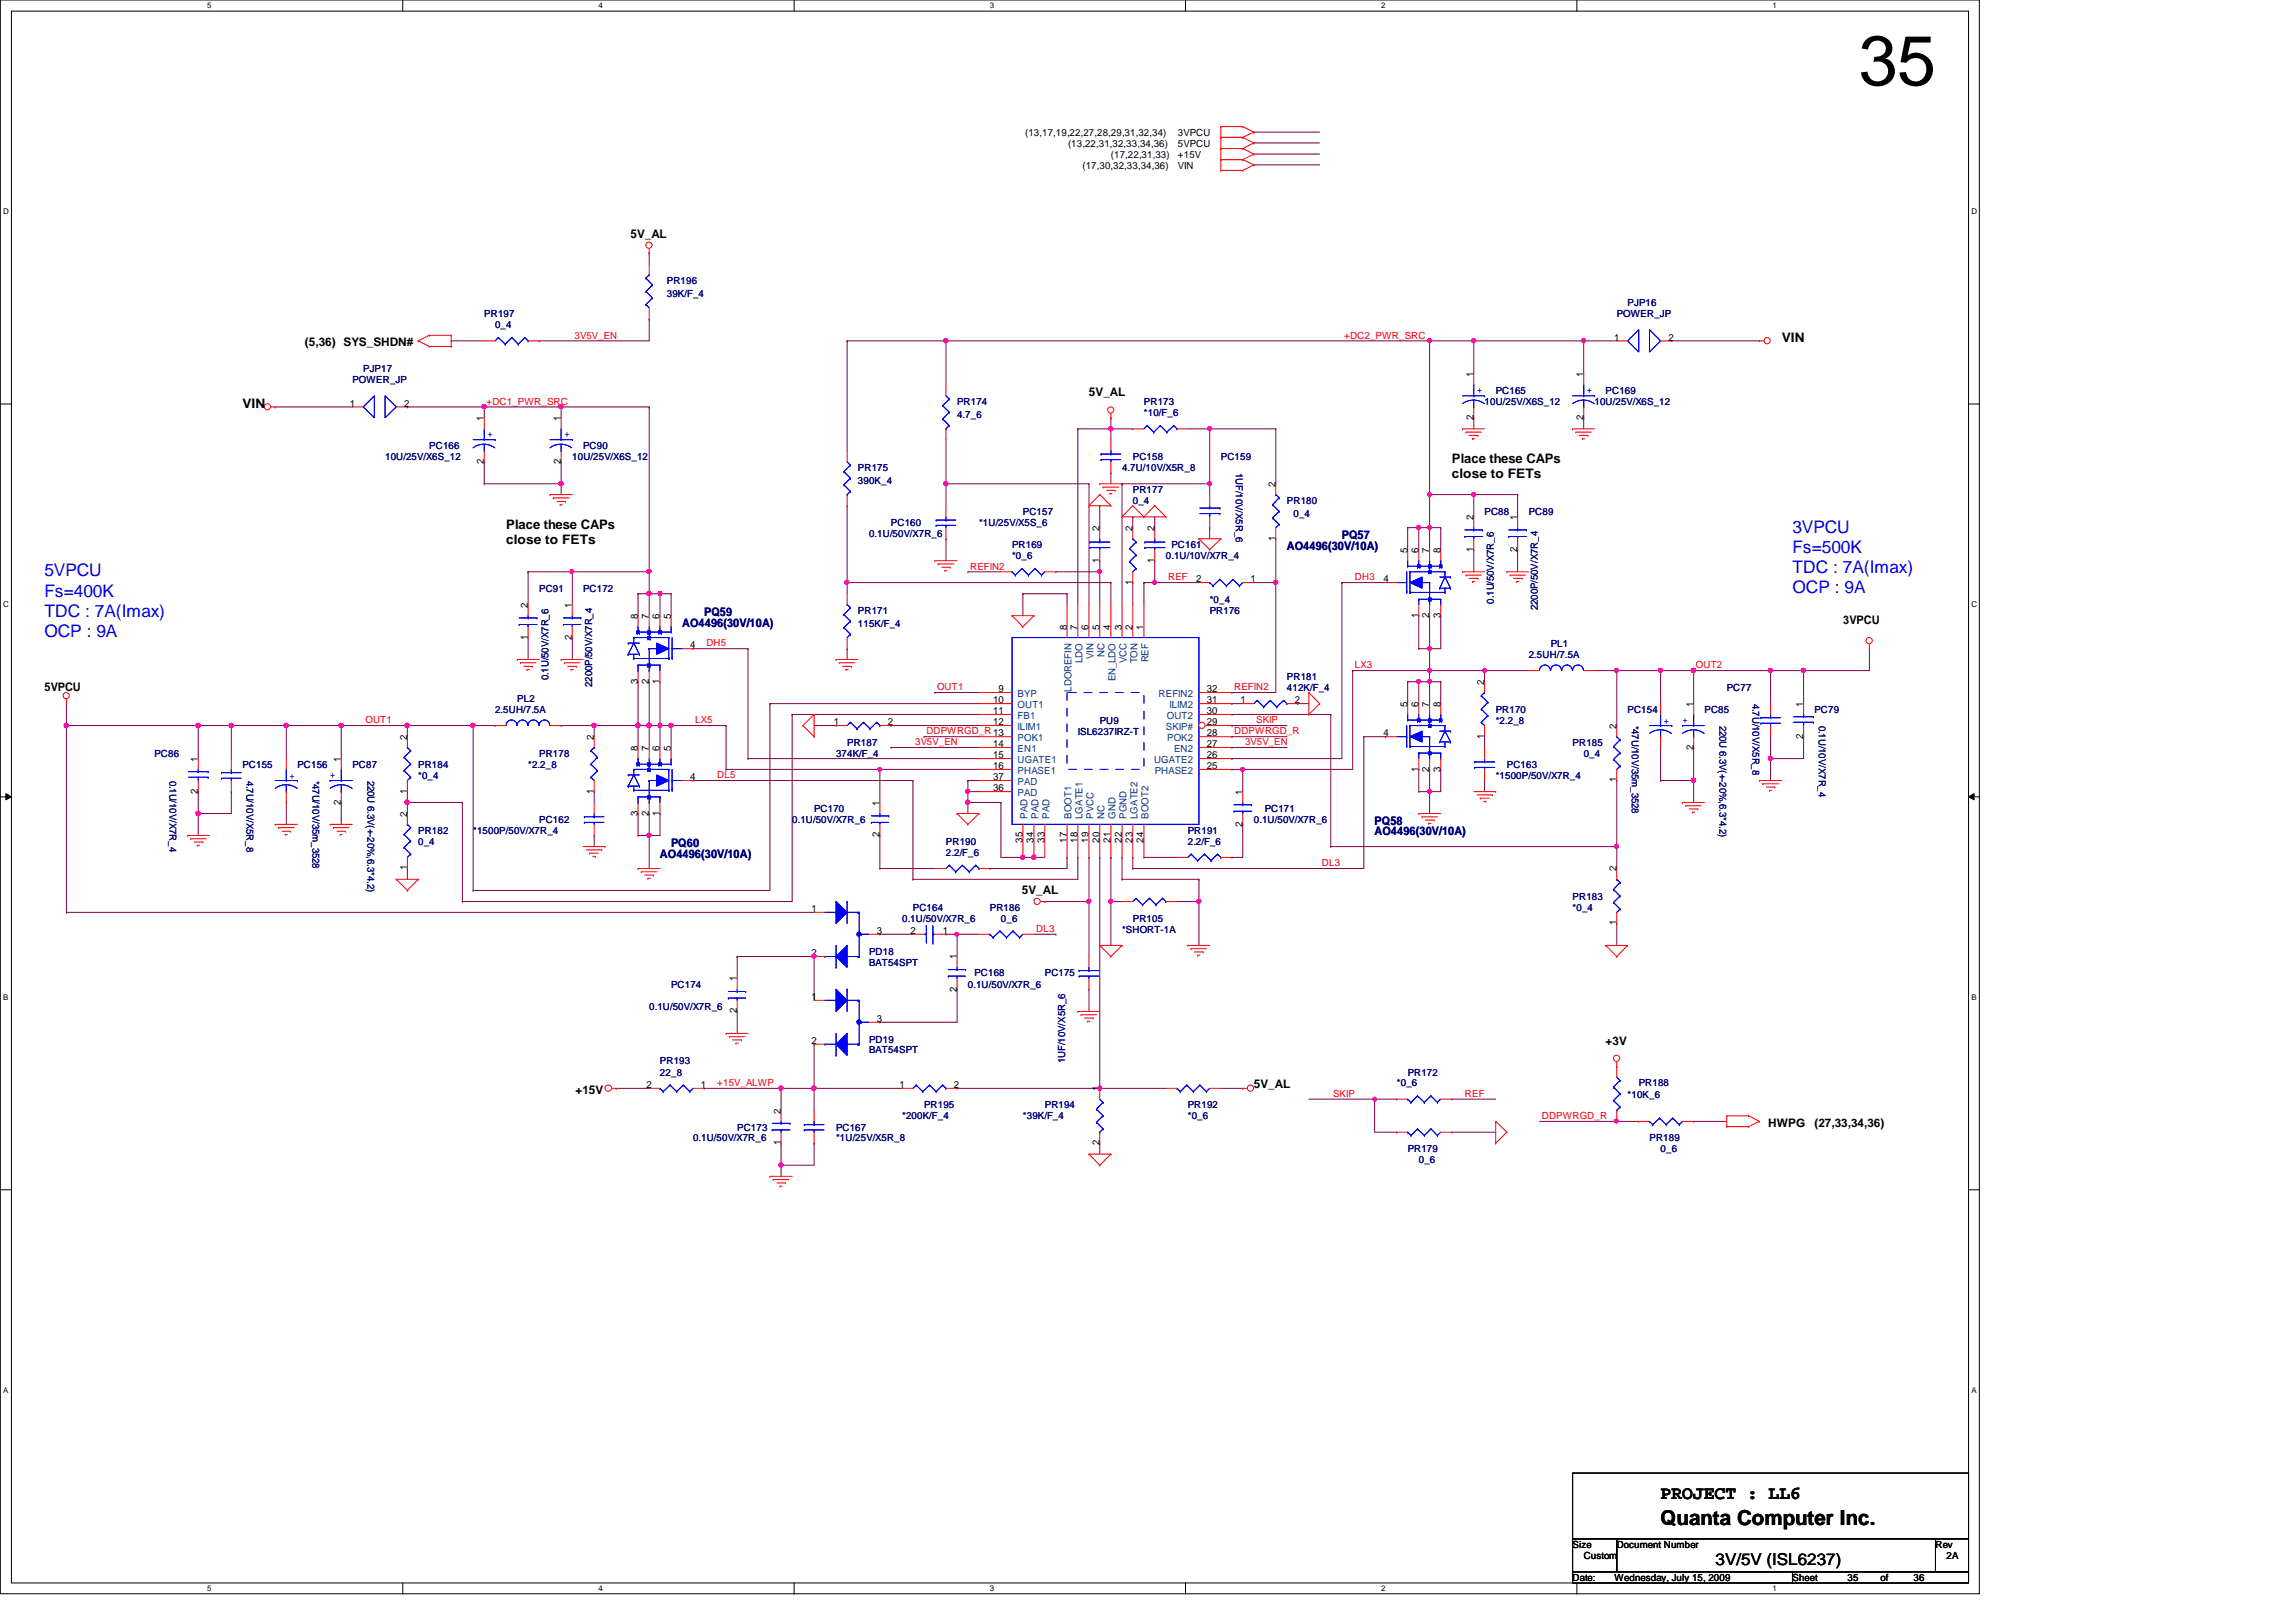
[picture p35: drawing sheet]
<svg xmlns="http://www.w3.org/2000/svg" width="297mm" height="210mm" viewBox="0 0 297 210" stroke-linecap="round" stroke-linejoin="round" font-family="sans-serif">
<defs><g id="words">
<text font-size="9.1" x="240.5" y="11">35</text>
<text font-size="2.7" x="214.8" y="197.4">Quanta Computer Inc.</text>
<text font-size="2.4" x="214.8" y="194">PROJECT : LL6</text>
<g font-size="2.2" fill="#00f">
<text x="231.9" y="68.9">3VPCU</text>
<text x="231.9" y="71.5">Fs=500K</text>
<text x="5.8" y="74.6">5VPCU</text>
<text x="5.8" y="77.2">Fs=400K</text>
<text x="231.9" y="74.2">TDC : 7A(Imax)</text>
<text x="231.9" y="76.8">OCP : 9A</text>
<text x="5.8" y="79.8">TDC : 7A(Imax)</text>
<text x="5.8" y="82.5">OCP : 9A</text>
</g>
<text font-size="2.1" x="222" y="202.5">3V/5V (ISL6237)</text>
<g font-size="1.7">
<text x="230.5" y="44.2">VIN</text>
<text x="31.4" y="52.8">VIN</text>
<text x="187.8" y="59.9">Place these CAPs</text>
<text x="187.8" y="61.9">close to FETs</text>
<text x="65.5" y="68.5">Place these CAPs</text>
<text x="65.5" y="70.4">close to FETs</text>
</g>
<g font-size="1.5">
<text x="81.6" y="30.8">5V_AL</text>
<text x="39.5" y="44.8">(5,36) SYS_SHDN#</text>
<text x="140.9" y="51.2">5V_AL</text>
<text x="238.5" y="80.8">3VPCU</text>
<text x="5.8" y="89.4">5VPCU</text>
<text x="132.2" y="115.7">5V_AL</text>
<text x="207.7" y="135.2">+3V</text>
<text x="74.5" y="141.6">+15V</text>
<text x="162.2" y="140.8">5V_AL</text>
<text x="228.8" y="145.8">HWPG</text>
<text x="234.7" y="145.8">(27,33,34,36)</text>
</g>
<g font-size="1.5" fill="#000080">
<text x="166.5" y="71.2">AO4496(30V/10A)</text>
<text x="173.6" y="69.7">PQ57</text>
<text x="88.3" y="81.1">AO4496(30V/10A)</text>
<text x="91.1" y="79.7">PQ59</text>
<text x="177.8" y="106.7">PQ58</text>
<text x="85.4" y="111">AO4496(30V/10A)</text>
<text x="86.8" y="109.6">PQ60</text>
<text x="177.8" y="108.1">AO4496(30V/10A)</text>
</g>
<g font-size="1.3">
<text x="132.6" y="17.6">(13,17,19,22,27,28,29,31,32,34)</text>
<text x="152.4" y="17.6">3VPCU</text>
<text x="138.2" y="19">(13,22,31,32,33,34,36)</text>
<text x="140" y="21.8">(17,30,32,33,34,36)</text>
<text x="143.7" y="20.4">(17,22,31,33)</text>
<text x="152.4" y="19">5VPCU</text>
<text x="152.4" y="20.4">+15V</text>
<text x="152.4" y="21.8">VIN</text>
<text x="208.8" y="44.1">1</text>
<text x="215.9" y="44.1">2</text>
<text x="45.3" y="52.6">1</text>
<text x="52.3" y="52.6">2</text>
<text x="190.6" y="48.8" transform="rotate(-90 190.6 48.8)">1</text>
<text x="204.8" y="48.8" transform="rotate(-90 204.8 48.8)">1</text>
<text x="62.6" y="54.5" transform="rotate(-90 62.6 54.5)">1</text>
<text x="72.6" y="54.5" transform="rotate(-90 72.6 54.5)">1</text>
<text x="190.6" y="54.4" transform="rotate(-90 190.6 54.4)">2</text>
<text x="204.8" y="54.4" transform="rotate(-90 204.8 54.4)">2</text>
<text x="62.6" y="60" transform="rotate(-90 62.6 60)">2</text>
<text x="72.6" y="60" transform="rotate(-90 72.6 60)">2</text>
<text x="165" y="63" transform="rotate(-90 165 63)">2</text>
<text x="142.2" y="68.7" transform="rotate(-90 142.2 68.7)">2</text>
<text x="146.5" y="68.7" transform="rotate(-90 146.5 68.7)">2</text>
<text x="149.3" y="68.7" transform="rotate(-90 149.3 68.7)">2</text>
<text x="165" y="70" transform="rotate(-90 165 70)">1</text>
<text x="182.1" y="71.5" transform="rotate(-90 182.1 71.5)">5</text>
<text x="183.5" y="71.5" transform="rotate(-90 183.5 71.5)">6</text>
<text x="184.9" y="71.5" transform="rotate(-90 184.9 71.5)">7</text>
<text x="186.3" y="71.5" transform="rotate(-90 186.3 71.5)">8</text>
<text x="190.6" y="71.4" transform="rotate(-90 190.6 71.4)">1</text>
<text x="190.6" y="67.3" transform="rotate(-90 190.6 67.3)">2</text>
<text x="196.3" y="71.4" transform="rotate(-90 196.3 71.4)">2</text>
<text x="196.3" y="67.3" transform="rotate(-90 196.3 67.3)">1</text>
<text x="142.2" y="72.8" transform="rotate(-90 142.2 72.8)">1</text>
<text x="146.5" y="75.7" transform="rotate(-90 146.5 75.7)">1</text>
<text x="149.3" y="72.8" transform="rotate(-90 149.3 72.8)">1</text>
<text x="154.8" y="75.4">2</text>
<text x="161.8" y="75.4">1</text>
<text x="179" y="75.4">4</text>
<text x="68.3" y="82.8" transform="rotate(-90 68.3 82.8)">1</text>
<text x="68.3" y="78.7" transform="rotate(-90 68.3 78.7)">2</text>
<text x="74" y="82.8" transform="rotate(-90 74 82.8)">2</text>
<text x="74" y="78.7" transform="rotate(-90 74 78.7)">1</text>
<text x="82.5" y="80.1" transform="rotate(-90 82.5 80.1)">8</text>
<text x="83.9" y="80.1" transform="rotate(-90 83.9 80.1)">7</text>
<text x="85.3" y="80.1" transform="rotate(-90 85.3 80.1)">6</text>
<text x="86.8" y="80.1" transform="rotate(-90 86.8 80.1)">5</text>
<text x="89.3" y="83.9">4</text>
<text x="138" y="81.5" transform="rotate(-90 138 81.5)">8</text>
<text x="139.4" y="81.5" transform="rotate(-90 139.4 81.5)">7</text>
<text x="140.8" y="81.5" transform="rotate(-90 140.8 81.5)">6</text>
<text x="142.2" y="81.5" transform="rotate(-90 142.2 81.5)">5</text>
<text x="143.7" y="81.5" transform="rotate(-90 143.7 81.5)">4</text>
<text x="145.1" y="81.5" transform="rotate(-90 145.1 81.5)">3</text>
<text x="146.5" y="81.5" transform="rotate(-90 146.5 81.5)">2</text>
<text x="148" y="81.5" transform="rotate(-90 148 81.5)">1</text>
<text x="183.5" y="79.9" transform="rotate(-90 183.5 79.9)">1</text>
<text x="184.9" y="79.9" transform="rotate(-90 184.9 79.9)">2</text>
<text x="186.3" y="79.9" transform="rotate(-90 186.3 79.9)">3</text>
<text x="82.5" y="88.5" transform="rotate(-90 82.5 88.5)">3</text>
<text x="83.9" y="88.5" transform="rotate(-90 83.9 88.5)">2</text>
<text x="85.3" y="88.5" transform="rotate(-90 85.3 88.5)">1</text>
<text x="129.2" y="89.6">9</text>
<text x="156.1" y="89.6">32</text>
<text x="192" y="88.6" transform="rotate(-90 192 88.6)">2</text>
<text x="52.7" y="95.7" transform="rotate(-90 52.7 95.7)">2</text>
<text x="76.8" y="95.7" transform="rotate(-90 76.8 95.7)">2</text>
<text x="107.9" y="93.9">1</text>
<text x="114.8" y="93.9">2</text>
<text x="128.5" y="91">10</text>
<text x="128.5" y="92.4">11</text>
<text x="128.5" y="93.9">12</text>
<text x="156.1" y="95.3">28</text>
<text x="156.1" y="93.9">29</text>
<text x="156.1" y="92.4">30</text>
<text x="156.1" y="91">31</text>
<text x="160.5" y="91">1</text>
<text x="167.5" y="91">2</text>
<text x="179" y="95.3">4</text>
<text x="182.1" y="91.4" transform="rotate(-90 182.1 91.4)">5</text>
<text x="183.5" y="91.4" transform="rotate(-90 183.5 91.4)">6</text>
<text x="184.9" y="91.4" transform="rotate(-90 184.9 91.4)">7</text>
<text x="186.3" y="91.4" transform="rotate(-90 186.3 91.4)">8</text>
<text x="192" y="95.6" transform="rotate(-90 192 95.6)">1</text>
<text x="209.1" y="94.3" transform="rotate(-90 209.1 94.3)">2</text>
<text x="219.1" y="91.4" transform="rotate(-90 219.1 91.4)">1</text>
<text x="233.3" y="95.6" transform="rotate(-90 233.3 95.6)">2</text>
<text x="233.3" y="91.4" transform="rotate(-90 233.3 91.4)">1</text>
<text x="25.6" y="98.6" transform="rotate(-90 25.6 98.6)">1</text>
<text x="44.1" y="98.6" transform="rotate(-90 44.1 98.6)">1</text>
<text x="82.5" y="97.2" transform="rotate(-90 82.5 97.2)">8</text>
<text x="83.9" y="97.2" transform="rotate(-90 83.9 97.2)">7</text>
<text x="85.3" y="97.2" transform="rotate(-90 85.3 97.2)">6</text>
<text x="86.8" y="97.2" transform="rotate(-90 86.8 97.2)">5</text>
<text x="89.3" y="101">4</text>
<text x="128.5" y="96.7">14</text>
<text x="128.5" y="98.1">15</text>
<text x="128.5" y="99.5">16</text>
<text x="128.5" y="101">37</text>
<text x="156.1" y="99.5">25</text>
<text x="156.1" y="98.1">26</text>
<text x="156.1" y="96.7">27</text>
<text x="183.5" y="99.9" transform="rotate(-90 183.5 99.9)">1</text>
<text x="184.9" y="99.9" transform="rotate(-90 184.9 99.9)">2</text>
<text x="186.3" y="99.9" transform="rotate(-90 186.3 99.9)">3</text>
<text x="209.1" y="101.3" transform="rotate(-90 209.1 101.3)">1</text>
<text x="219.1" y="97" transform="rotate(-90 219.1 97)">2</text>
<text x="25.6" y="102.7" transform="rotate(-90 25.6 102.7)">2</text>
<text x="44.1" y="104.1" transform="rotate(-90 44.1 104.1)">2</text>
<text x="52.7" y="105.7" transform="rotate(-90 52.7 105.7)">2</text>
<text x="52.7" y="102.7" transform="rotate(-90 52.7 102.7)">1</text>
<text x="76.8" y="102.7" transform="rotate(-90 76.8 102.7)">1</text>
<text x="82.5" y="105.5" transform="rotate(-90 82.5 105.5)">3</text>
<text x="83.9" y="105.5" transform="rotate(-90 83.9 105.5)">2</text>
<text x="85.3" y="105.5" transform="rotate(-90 85.3 105.5)">1</text>
<text x="113.8" y="104.3" transform="rotate(-90 113.8 104.3)">1</text>
<text x="128.5" y="102.4">36</text>
<text x="160.7" y="107" transform="rotate(-90 160.7 107)">2</text>
<text x="160.7" y="102.8" transform="rotate(-90 160.7 102.8)">1</text>
<text x="52.7" y="112.6" transform="rotate(-90 52.7 112.6)">1</text>
<text x="113.8" y="108.4" transform="rotate(-90 113.8 108.4)">2</text>
<text x="132.3" y="109.1" transform="rotate(-90 132.3 109.1)">35</text>
<text x="133.7" y="109.1" transform="rotate(-90 133.7 109.1)">34</text>
<text x="135.1" y="109.1" transform="rotate(-90 135.1 109.1)">33</text>
<text x="138" y="109.1" transform="rotate(-90 138 109.1)">17</text>
<text x="139.4" y="109.1" transform="rotate(-90 139.4 109.1)">18</text>
<text x="140.8" y="109.1" transform="rotate(-90 140.8 109.1)">19</text>
<text x="142.2" y="109.1" transform="rotate(-90 142.2 109.1)">20</text>
<text x="143.7" y="109.1" transform="rotate(-90 143.7 109.1)">21</text>
<text x="145.1" y="109.1" transform="rotate(-90 145.1 109.1)">22</text>
<text x="146.5" y="109.1" transform="rotate(-90 146.5 109.1)">23</text>
<text x="148" y="109.1" transform="rotate(-90 148 109.1)">24</text>
<text x="209.1" y="112.8" transform="rotate(-90 209.1 112.8)">2</text>
<text x="105" y="118">1</text>
<text x="209.1" y="119.8" transform="rotate(-90 209.1 119.8)">1</text>
<text x="105" y="123.7">2</text>
<text x="113.5" y="120.9">3</text>
<text x="117.8" y="120.9">2</text>
<text x="122" y="120.9">1</text>
<text x="123.8" y="124.2" transform="rotate(-90 123.8 124.2)">1</text>
<text x="95.3" y="131.1" transform="rotate(-90 95.3 131.1)">2</text>
<text x="95.3" y="127" transform="rotate(-90 95.3 127)">1</text>
<text x="105" y="129.4">1</text>
<text x="123.8" y="128.3" transform="rotate(-90 123.8 128.3)">2</text>
<text x="105" y="135.1">2</text>
<text x="113.5" y="132.2">3</text>
<text x="83.6" y="140.8">2</text>
<text x="90.7" y="140.8">1</text>
<text x="116.4" y="140.8">1</text>
<text x="123.4" y="140.8">2</text>
<text x="142.2" y="141.2" transform="rotate(-90 142.2 141.2)">1</text>
<text x="101" y="148.2" transform="rotate(-90 101 148.2)">1</text>
<text x="101" y="144.1" transform="rotate(-90 101 144.1)">2</text>
<text x="142.2" y="148.2" transform="rotate(-90 142.2 148.2)">2</text>
<text x="203.5" y="200.3">Size</text>
<text x="204.9" y="201.8">Custom</text>
<text x="209.2" y="200.3">Document Number</text>
<text x="250.4" y="200.3">Rev</text>
<text x="251.8" y="201.8">2A</text>
<text x="203.5" y="204.6">Date:</text>
<text x="208.9" y="204.6">Wednesday, July 15, 2009</text>
<text x="231.9" y="204.6">Sheet</text>
<text x="239" y="204.6">35</text>
<text x="243.3" y="204.6">of</text>
<text x="247.6" y="204.6">36</text>
</g>
<g font-size="1.3" fill="#000080">
<text x="62.7" y="41">PR197</text>
<text x="86.3" y="36.7">PR196</text>
<text x="86.3" y="38.5">39K/F_4</text>
<text x="209.2" y="41">POWER_JP</text>
<text x="210.6" y="39.6">PJP16</text>
<text x="64" y="42.5">0_4</text>
<text x="45.6" y="49.6">POWER_JP</text>
<text x="47" y="48.1">PJP17</text>
<text x="123.8" y="52.4">PR174</text>
<text x="148" y="52.4">PR173</text>
<text x="148" y="53.8">*10/F_6</text>
<text x="192.1" y="52.4">10U/25V/X6S_12</text>
<text x="193.5" y="51">PC165</text>
<text x="206.3" y="52.4">10U/25V/X6S_12</text>
<text x="207.7" y="51">PC169</text>
<text x="49.8" y="59.5">10U/25V/X6S_12</text>
<text x="55.5" y="58.1">PC166</text>
<text x="74" y="59.5">10U/25V/X6S_12</text>
<text x="75.4" y="58.1">PC90</text>
<text x="123.8" y="54.1">4.7_6</text>
<text x="146.6" y="59.5">PC158</text>
<text x="157.9" y="59.5">PC159</text>
<text x="111" y="61">PR175</text>
<text x="111" y="62.7">390K_4</text>
<text x="145.2" y="61">4.7U/10V/X5R_8</text>
<text x="146.6" y="63.8">PR177</text>
<text x="146.6" y="65.2">0_4</text>
<text x="159.9" y="61.2" transform="rotate(90 159.9 61.2)">1UF/10V/X5R_6</text>
<text x="166.5" y="65.2">PR180</text>
<text x="112.4" y="69.5">0.1U/50V/X7R_6</text>
<text x="115.3" y="68.1">PC160</text>
<text x="126.7" y="68.1">*1U/25V/X5S_6</text>
<text x="130.9" y="70.9">PR169</text>
<text x="132.3" y="66.6">PC157</text>
<text x="151.6" y="70.9">PC161</text>
<text x="167.3" y="66.9">0_4</text>
<text x="192.1" y="66.6">PC88</text>
<text x="197.8" y="66.6">PC89</text>
<text x="69.8" y="76.6">PC91</text>
<text x="75.4" y="76.6">PC172</text>
<text x="130.9" y="72.3">*0_6</text>
<text x="150.8" y="72.3">0.1U/10V/X7R_4</text>
<text x="111" y="79.4">PR171</text>
<text x="111" y="81.2">115K/F_4</text>
<text x="156.5" y="79.4">PR176</text>
<text x="156.5" y="78">*0_4</text>
<text x="193.2" y="78.1" transform="rotate(-90 193.2 78.1)">0.1U/50V/X7R_6</text>
<text x="199" y="79" transform="rotate(-90 199 79)">2200P/50V/X7R_4</text>
<text x="200.6" y="83.7">PL1</text>
<text x="70.9" y="88.1" transform="rotate(-90 70.9 88.1)">0.1U/50V/X7R_6</text>
<text x="76.6" y="88.9" transform="rotate(-90 76.6 88.9)">2200P/50V/X7R_4</text>
<text x="166.5" y="88">PR181</text>
<text x="166.5" y="89.4">412K/F_4</text>
<text x="197.8" y="85.1">2.5UH/7.5A</text>
<text x="223.4" y="89.4">PC77</text>
<text x="64" y="92.2">2.5UH/7.5A</text>
<text x="66.9" y="90.8">PL2</text>
<text x="139.4" y="95.1">ISL6237IRZ-T</text>
<text x="142.3" y="93.6">PU9</text>
<text x="193.5" y="92.2">PR170</text>
<text x="193.5" y="93.6">*2.2_8</text>
<text x="210.6" y="92.2">PC154</text>
<text x="211.1" y="93.9" transform="rotate(90 211.1 93.9)">*47U/10V/35m_3528</text>
<text x="220.5" y="92.2">PC85</text>
<text x="222.5" y="93.9" transform="rotate(90 222.5 93.9)">220U 6.3V(+-20%,6.3*4.2)</text>
<text x="226.7" y="91.1" transform="rotate(90 226.7 91.1)">4.7U/10V/X5R_8</text>
<text x="234.7" y="92.2">PC79</text>
<text x="235.3" y="93.9" transform="rotate(90 235.3 93.9)">0.1U/10V/X7R_4</text>
<text x="20" y="97.9">PC86</text>
<text x="21.9" y="101" transform="rotate(90 21.9 101)">0.1U/10V/X7R_4</text>
<text x="31.4" y="99.4">PC155</text>
<text x="31.9" y="101" transform="rotate(90 31.9 101)">4.7U/10V/X5R_8</text>
<text x="38.5" y="99.4">PC156</text>
<text x="40.4" y="101" transform="rotate(90 40.4 101)">*47U/10V/35m_3528</text>
<text x="45.6" y="99.4">PC87</text>
<text x="47.5" y="101" transform="rotate(90 47.5 101)">220U 6.3V(+-20%,6.3*4.2)</text>
<text x="54.1" y="99.4">PR184</text>
<text x="54.1" y="100.8">*0_4</text>
<text x="68.3" y="99.4">*2.2_8</text>
<text x="69.8" y="97.9">PR178</text>
<text x="108.2" y="97.9">374K/F_4</text>
<text x="109.6" y="96.5">PR187</text>
<text x="193.5" y="100.8">*1500P/50V/X7R_4</text>
<text x="194.9" y="99.4">PC163</text>
<text x="203.5" y="96.5">PR185</text>
<text x="204.9" y="97.9">0_4</text>
<text x="54.1" y="107.9">PR182</text>
<text x="61.2" y="107.9">*1500P/50V/X7R_4</text>
<text x="69.8" y="106.5">PC162</text>
<text x="102.5" y="106.5">0.1U/50V/X7R_6</text>
<text x="105.3" y="105">PC170</text>
<text x="153.7" y="107.9">PR191</text>
<text x="162.2" y="106.5">0.1U/50V/X7R_6</text>
<text x="163.6" y="105">PC171</text>
<text x="54.1" y="109.3">0_4</text>
<text x="122.4" y="109.3">PR190</text>
<text x="122.4" y="110.7">2.2/F_6</text>
<text x="153.7" y="109.3">2.2/F_6</text>
<text x="116.7" y="119.3">0.1U/50V/X7R_6</text>
<text x="118.1" y="117.9">PC164</text>
<text x="128.1" y="117.9">PR186</text>
<text x="129.5" y="119.3">0_6</text>
<text x="146.6" y="119.3">PR105</text>
<text x="203.5" y="116.4">PR183</text>
<text x="203.5" y="117.9">*0_4</text>
<text x="112.4" y="123.5">PD18</text>
<text x="112.4" y="125">BAT54SPT</text>
<text x="145.2" y="120.7">*SHORT-1A</text>
<text x="84" y="130.6">0.1U/50V/X7R_6</text>
<text x="86.8" y="127.8">PC174</text>
<text x="125.2" y="127.8">0.1U/50V/X7R_6</text>
<text x="126.1" y="126.4">PC168</text>
<text x="135.2" y="126.4">PC175</text>
<text x="85.4" y="137.8">PR193</text>
<text x="112.4" y="134.9">PD19</text>
<text x="112.4" y="136.3">BAT54SPT</text>
<text x="137.8" y="137.6" transform="rotate(-90 137.8 137.6)">1UF/10V/X5R_6</text>
<text x="85.4" y="139.2">22_8</text>
<text x="119.5" y="143.4">PR195</text>
<text x="135.2" y="143.4">PR194</text>
<text x="153.7" y="143.4">PR192</text>
<text x="180.7" y="140.6">*0_6</text>
<text x="182.1" y="139.2">PR172</text>
<text x="210.6" y="142">*10K_6</text>
<text x="212" y="140.6">PR188</text>
<text x="89.7" y="147.7">0.1U/50V/X7R_6</text>
<text x="95.4" y="146.3">PC173</text>
<text x="108.2" y="146.3">PC167</text>
<text x="108.2" y="147.7">*1U/25V/X5R_8</text>
<text x="116.7" y="144.9">*200K/F_4</text>
<text x="132.3" y="144.9">*39K/F_4</text>
<text x="153.7" y="144.9">*0_6</text>
<text x="182.1" y="149.1">PR179</text>
<text x="213.4" y="147.7">PR189</text>
<text x="214.8" y="149.1">0_6</text>
<text x="183.6" y="150.5">0_6</text>
</g>
<g font-size="1.3" fill="#f00">
<text x="74.3" y="43.8">3V5V_EN</text>
<text x="173.9" y="43.8">+DC2_PWR_SRC</text>
<text x="62.9" y="52.4">+DC1_PWR_SRC</text>
<text x="125.5" y="73.7">REFIN2</text>
<text x="151.1" y="75.1">REF</text>
<text x="175.3" y="75.1">DH3</text>
<text x="91.4" y="83.7">DH5</text>
<text x="121.2" y="89.3">OUT1</text>
<text x="159.7" y="89.3">REFIN2</text>
<text x="175.3" y="86.5">LX3</text>
<text x="219.4" y="86.5">OUT2</text>
<text x="47.3" y="93.6">OUT1</text>
<text x="90" y="93.6">LX5</text>
<text x="119.8" y="95">DDPWRGD_R13</text>
<text x="159.7" y="95">DDPWRGD_R</text>
<text x="162.5" y="93.6">SKIP</text>
<text x="92.8" y="100.7">DL5</text>
<text x="118.4" y="96.4">3V5V_EN</text>
<text x="161.1" y="96.4">3V5V_EN</text>
<text x="171" y="112.1">DL3</text>
<text x="134.1" y="120.6">DL3</text>
<text x="92.8" y="140.5">+15V_ALWP</text>
<text x="172.5" y="141.9">SKIP</text>
<text x="189.5" y="141.9">REF</text>
<text x="199.5" y="144.8">DDPWRGD_R</text>
</g>
<g font-size="1.3" fill="#00f">
<text x="191.1" y="50.8">+</text>
<text x="205.3" y="50.8">+</text>
<text x="63.1" y="56.6">+</text>
<text x="73" y="56.6">+</text>
<text x="215.3" y="93.7">+</text>
<text x="217.7" y="93.5">+</text>
<text x="37.5" y="100.8">+</text>
<text x="42.7" y="100.6">+</text>
</g>
<g font-size="1.3" fill="#004080">
<text x="138.6" y="89.5" transform="rotate(-90 138.6 89.5)">LDOREFIN</text>
<text x="140" y="85.8" transform="rotate(-90 140 85.8)">LDO</text>
<text x="141.5" y="85.3" transform="rotate(-90 141.5 85.3)">VIN</text>
<text x="142.9" y="85" transform="rotate(-90 142.9 85)">NC</text>
<text x="144.3" y="88.2" transform="rotate(-90 144.3 88.2)">EN_LDO</text>
<text x="145.8" y="85.9" transform="rotate(-90 145.8 85.9)">VCC</text>
<text x="147.1" y="85.9" transform="rotate(-90 147.1 85.9)">TON</text>
<text x="148.6" y="85.7" transform="rotate(-90 148.6 85.7)">REF</text>
<text x="131.7" y="90.2">BYP</text>
<text x="131.7" y="91.7">OUT1</text>
<text x="131.7" y="93">FB1</text>
<text x="131.7" y="94.5">ILIM1</text>
<text x="131.7" y="95.9">POK1</text>
<text x="149.9" y="90.2">REFIN2</text>
<text x="150.8" y="94.5">SKIP#</text>
<text x="151" y="93">OUT2</text>
<text x="151" y="95.9">POK2</text>
<text x="151.3" y="91.7">ILIM2</text>
<text x="131.7" y="97.3">EN1</text>
<text x="131.7" y="98.8">UGATE1</text>
<text x="131.7" y="100.2">PHASE1</text>
<text x="131.7" y="101.6">PAD</text>
<text x="149.3" y="98.8">UGATE2</text>
<text x="149.4" y="100.2">PHASE2</text>
<text x="151.9" y="97.3">EN2</text>
<text x="131.7" y="103">PAD</text>
<text x="132.9" y="106" transform="rotate(-90 132.9 106)">PAD</text>
<text x="134.4" y="106" transform="rotate(-90 134.4 106)">PAD</text>
<text x="135.8" y="106" transform="rotate(-90 135.8 106)">PAD</text>
<text x="138.6" y="106" transform="rotate(-90 138.6 106)">BOOT1</text>
<text x="140" y="106" transform="rotate(-90 140 106)">LGATE1</text>
<text x="141.5" y="106" transform="rotate(-90 141.5 106)">PVCC</text>
<text x="142.9" y="106" transform="rotate(-90 142.9 106)">NC</text>
<text x="144.3" y="106" transform="rotate(-90 144.3 106)">GND</text>
<text x="145.8" y="106" transform="rotate(-90 145.8 106)">PGND</text>
<text x="147.1" y="106" transform="rotate(-90 147.1 106)">LGATE2</text>
<text x="148.6" y="106" transform="rotate(-90 148.6 106)">BOOT2</text>
</g>
<g font-size="1">
<text x="26.8" y="1.1">5</text>
<text x="77.4" y="1.1">4</text>
<text x="128.1" y="1.1">3</text>
<text x="178.7" y="1.1">2</text>
<text x="229.3" y="1.1">1</text>
<text x=".4" y="27.7">D</text>
<text x="255.1" y="27.7">D</text>
<text x=".4" y="78.6">C</text>
<text x="255.1" y="78.6">C</text>
<text x=".4" y="129.4">B</text>
<text x="255.1" y="129.4">B</text>
<text x=".4" y="180.3">A</text>
<text x="255.1" y="180.3">A</text>
<text x="26.8" y="205.9">5</text>
<text x="77.4" y="205.9">4</text>
<text x="128.1" y="205.9">3</text>
<text x="178.7" y="205.9">2</text>
<text x="229.3" y="205.9">1</text>
</g>
</g></defs>
<path d="M0 0h256.1v206.2h-256.1zM1.5 1.4h253.2v203.5h-253.2z" fill="none" stroke="#000" stroke-width=".13"/>
<g fill="#fff">
<path d="M26.8 .2h.5v1.1h-.5z"/>
<path d="M26.8 205h.5v1.2h-.5z"/>
</g>
<path d="M52.1 0v1.4M52.1 204.9v1.4" fill="none" stroke="#000" stroke-width=".13"/>
<g fill="#fff">
<path d="M77.4 .2h.6v1.1h-.6z"/>
<path d="M77.4 205h.6v1.2h-.6z"/>
</g>
<path d="M102.7 0v1.4M102.7 204.9v1.4" fill="none" stroke="#000" stroke-width=".13"/>
<g fill="#fff">
<path d="M128.1 .2h.5v1.1h-.5z"/>
<path d="M128.1 205h.5v1.2h-.5z"/>
</g>
<path d="M153.4 0v1.4M153.4 204.9v1.4" fill="none" stroke="#000" stroke-width=".13"/>
<g fill="#fff">
<path d="M178.7 .2h.5v1.1h-.5z"/>
<path d="M178.7 205h.5v1.2h-.5z"/>
</g>
<path d="M204 0v1.4M204 204.9v1.4" fill="none" stroke="#000" stroke-width=".13"/>
<g fill="#fff">
<path d="M229.3 .2h.6v1.1h-.6z"/>
<path d="M229.3 205h.6v1.2h-.6z"/>
<path d="M.4 26.8h.7v1.2h-.7z"/>
<path d="M255.1 26.8h.7v1.2h-.7z"/>
<path d="M.4 77.7h.7v1.1h-.7z"/>
<path d="M255.1 77.7h.7v1.1h-.7z"/>
</g>
<path d="M0 52.3h1.5M254.7 52.3h1.4" fill="none" stroke="#000" stroke-width=".13"/>
<g fill="#fff">
<path d="M.4 128.5h.7v1.2h-.7z"/>
<path d="M255.1 128.5h.6v1.2h-.6z"/>
</g>
<path d="M0 103.1h1.5M.8 102.7l.7 .4-.7 .4zM254.7 103.1l.7-.4v.8zM254.7 103.1h1.4" fill="none" stroke="#000" stroke-width=".13"/>
<path d="M.8 102.7l.7 .4-.7 .4zM254.7 103.1l.7-.4v.8z" fill="#000"/>
<g fill="#fff">
<path d="M.4 179.4h.7v1.1h-.7z"/>
<path d="M255.1 179.4h.6v1.1h-.6z"/>
</g>
<path d="M0 154h1.5M254.7 154h1.4" fill="none" stroke="#000" stroke-width=".13"/>
<g fill="none" stroke="#800040" stroke-width=".13">
<path d="M162.2 17.1h.1M162.2 18.5h.1M162.2 19.9h.1M162.2 17.1h8.5M162.2 18.5h8.5M162.2 19.9h8.5M162.2 21.3h.1M162.2 21.3h8.5M183.6 99.6h.1M183.6 99.6v2.8M186.4 99.6h.1M186.4 99.6v2.8"/>
<path d="M185 102.4h.1M185 102.4v2.9"/>
</g>
<circle cx="184.9" cy="102.4" r=".26" fill="#f0f"/>
<circle cx="184.9" cy="102.4" r=".26" fill="none" stroke="#f0f" stroke-width=".13"/>
<g fill="none" stroke="#800040" stroke-width=".13">
<path d="M190.7 44.1h.1M190.7 44.1h14.2M204.9 44.1h.1M204.9 44.1v4.3M183.6 79.7h.1M183.6 79.7v4.2M183.6 83.9h.1M183.6 83.9h1.4M185 88.2h.1M185 88.2h1.4M209.2 86.8h.1M209.2 86.8h5.6"/>
<path d="M214.8 86.8h.1M214.8 96.7h.1M214.8 86.8v4.3M214.8 96.7v4.3M37 103.8h.1M37 103.8v2.9M214.8 101h.1M214.8 101h4.3"/>
</g>
<circle cx="219.1" cy="101" r=".29" fill="#f0f"/>
<circle cx="219.1" cy="101" r=".29" fill="none" stroke="#f0f" stroke-width=".13"/>
<path d="M176.4 95.3h2.9M179.3 95.3h.1M183.6 88.2h.1M183.6 88.2v2.9M219.1 101h.1M219.1 101v2.8" fill="none" stroke="#800040" stroke-width=".13"/>
<circle cx="183.5" cy="88.2" r=".27" fill="#f0f"/>
<circle cx="183.5" cy="88.2" r=".27" fill="none" stroke="#f0f" stroke-width=".13"/>
<path d="M183.6 88.2h.1M183.6 88.2h1.4" fill="none" stroke="#800040" stroke-width=".13"/>
<circle cx="184.9" cy="88.2" r=".26" fill="#f0f"/>
<circle cx="184.9" cy="88.2" r=".26" fill="none" stroke="#f0f" stroke-width=".13"/>
<path d="M204.9 54.1h.1M204.9 54.1v1.4M185 88.2h.1M185 88.2v2.9" fill="none" stroke="#800040" stroke-width=".13"/>
<circle cx="184.9" cy="88.2" r=".26" fill="#f0f"/>
<circle cx="184.9" cy="88.2" r=".26" fill="none" stroke="#f0f" stroke-width=".13"/>
<path d="M52.7 93.9h.1M52.7 93.9h8.5M185 102.4h.1M185 102.4h1.4" fill="none" stroke="#800040" stroke-width=".13"/>
<circle cx="52.6" cy="93.9" r=".27" fill="#f0f"/>
<circle cx="52.6" cy="93.9" r=".27" fill="none" stroke="#f0f" stroke-width=".13"/>
<g fill="none" stroke="#800040" stroke-width=".13">
<path d="M74 74h.1M74 74v4.2M74 74h10M84 76.8h.1M84 76.8v2.9M8.6 93.9h.1M8.6 93.9h17.1M68.3 82.5h.1M68.3 82.5v2.8M74 82.5h.1M74 82.5v2.8M82.5 88.2h.1"/>
<path d="M82.5 88.2v5.7M89.7 83.9h.1M89.7 83.9h7.1M192.1 86.8h.1M192.1 86.8h5.7M76.9 102.4h.1M76.9 108.1h.1M76.9 102.4v1.4M76.9 108.1v1.5M209.2 101h.1M209.2 101v8.6"/>
</g>
<circle cx="84" cy="74" r=".27" fill="#f0f"/>
<circle cx="84" cy="74" r=".27" fill="none" stroke="#f0f" stroke-width=".13"/>
<circle cx="74" cy="74" r=".26" fill="#f0f"/>
<circle cx="74" cy="74" r=".26" fill="none" stroke="#f0f" stroke-width=".13"/>
<path d="M68.3 74h.1M68.3 74v4.2M84 74h.1M84 74v2.8M122.4 69.7h.1M122.4 69.7v2.9M52.7 93.9h.1M52.7 93.9v1.4M152.3 116.7h2.8M155.1 116.7h.1" fill="none" stroke="#800040" stroke-width=".13"/>
<circle cx="84" cy="76.8" r=".29" fill="#f0f"/>
<circle cx="84" cy="76.8" r=".29" fill="none" stroke="#f0f" stroke-width=".13"/>
<path d="M72.6 52.7h.1M72.6 52.7v1.4M72.6 62.6h.1M72.6 62.6v1.4M82.5 76.8h.1M82.5 76.8v2.9" fill="none" stroke="#800040" stroke-width=".13"/>
<circle cx="72.6" cy="62.6" r=".29" fill="#f0f"/>
<circle cx="72.6" cy="62.6" r=".29" fill="none" stroke="#f0f" stroke-width=".13"/>
<path d="M52.7 52.7h.1M52.7 52.7h9.9M62.6 52.7h.1M62.6 52.7v1.4M109.6 65.4h.1M109.6 65.4v10M140.9 62.6h.1M140.9 62.6v15.6M142.3 72.6h.1M142.3 72.6v1.4" fill="none" stroke="#800040" stroke-width=".13"/>
<circle cx="109.5" cy="75.4" r=".27" fill="#f0f"/>
<circle cx="109.5" cy="75.4" r=".27" fill="none" stroke="#f0f" stroke-width=".13"/>
<g fill="none" stroke="#800040" stroke-width=".13">
<path d="M62.6 59.8h.1M62.6 59.8v2.8M72.6 59.8h.1M72.6 59.8v2.8h-10M62.6 62.6h.1M68.3 74h.1M68.3 74h5.7M175 86.8h.1M175 86.8h10M229.1 95.3h.1M229.1 98.2h.1M229.1 95.3v5.7"/>
<path d="M233.3 86.8h.1M241.8 83.9h.1M241.8 83.9v2.9h-8.5M59.8 116.7h.1M59.8 103.8h.1M59.8 116.7h42.7M59.8 103.8v12.9"/>
</g>
<circle cx="229" cy="98.1" r=".29" fill="#f0f"/>
<circle cx="229" cy="98.1" r=".29" fill="none" stroke="#f0f" stroke-width=".13"/>
<path d="M219.1 86.8h.1M219.1 86.8h10M229.1 98.2h.1M229.1 86.8h.1M229.1 86.8v4.3M233.3 86.8h.1M233.3 95.3h.1M233.3 86.8v4.3M233.3 95.3v2.9h-4.2" fill="none" stroke="#800040" stroke-width=".13"/>
<circle cx="219.1" cy="86.8" r=".29" fill="#f0f"/>
<circle cx="219.1" cy="86.8" r=".29" fill="none" stroke="#f0f" stroke-width=".13"/>
<path d="M136.6 74h.1M136.6 74h5.7" fill="none" stroke="#800040" stroke-width=".13"/>
<circle cx="142.3" cy="74" r=".26" fill="#f0f"/>
<circle cx="142.3" cy="74" r=".26" fill="none" stroke="#f0f" stroke-width=".13"/>
<g fill="none" stroke="#800040" stroke-width=".13">
<path d="M156.5 55.5h.1M156.5 55.5h8.6M84 76.8h.1M84 76.8h1.4M142.3 65.4h.1M142.3 74h.1M142.3 65.4v2.9M142.3 74v4.2M148 75.4h.1M148 75.4h7.1M149.4 75.4h.1M229.1 86.8h.1"/>
<path d="M229.1 86.8h4.2M82.5 108.1h.1M84 105.3h.1M84 105.3v2.8h-1.5M209.2 109.6h.1M209.2 109.6v2.8"/>
</g>
<circle cx="233.3" cy="86.8" r=".29" fill="#f0f"/>
<circle cx="233.3" cy="86.8" r=".29" fill="none" stroke="#f0f" stroke-width=".13"/>
<circle cx="229" cy="86.8" r=".29" fill="#f0f"/>
<circle cx="229" cy="86.8" r=".29" fill="none" stroke="#f0f" stroke-width=".13"/>
<path d="M214.8 86.8h.1M214.8 86.8h4.3M219.1 86.8h.1M219.1 86.8v4.3M209.2 119.5h.1M209.2 119.5v2.8" fill="none" stroke="#800040" stroke-width=".13"/>
<circle cx="219.1" cy="86.8" r=".29" fill="#f0f"/>
<circle cx="219.1" cy="86.8" r=".29" fill="none" stroke="#f0f" stroke-width=".13"/>
<circle cx="214.8" cy="86.8" r=".29" fill="#f0f"/>
<circle cx="214.8" cy="86.8" r=".29" fill="none" stroke="#f0f" stroke-width=".13"/>
<path d="M192.1 86.8h.1M192.1 86.8v1.4M142.3 111h.1M142.3 111v29.8h-18.5M123.8 140.8h.1" fill="none" stroke="#800040" stroke-width=".13"/>
<circle cx="142.3" cy="140.8" r=".27" fill="#f0f"/>
<circle cx="142.3" cy="140.8" r=".27" fill="none" stroke="#f0f" stroke-width=".13"/>
<path d="M105.3 140.8h.1M105.3 140.8h11.4" fill="none" stroke="#800040" stroke-width=".13"/>
<circle cx="105.3" cy="140.8" r=".29" fill="#f0f"/>
<circle cx="105.3" cy="140.8" r=".29" fill="none" stroke="#f0f" stroke-width=".13"/>
<path d="M101 150.8h.1M101 150.8v1.4M142.3 148h.1M142.3 148v1.4" fill="none" stroke="#800040" stroke-width=".13"/>
<circle cx="101" cy="150.8" r=".29" fill="#f0f"/>
<circle cx="101" cy="150.8" r=".29" fill="none" stroke="#f0f" stroke-width=".13"/>
<path d="M185 86.8h.1M185 86.8h7.1M101 150.8h.1M101 148h.1M101 148v2.8M105.3 148h.1M105.3 140.8h.1M105.3 140.8v2.9M105.3 148v2.8h-4.3" fill="none" stroke="#800040" stroke-width=".13"/>
<circle cx="192" cy="86.8" r=".27" fill="#f0f"/>
<circle cx="192" cy="86.8" r=".27" fill="none" stroke="#f0f" stroke-width=".13"/>
<circle cx="184.9" cy="86.8" r=".27" fill="#f0f"/>
<circle cx="184.9" cy="86.8" r=".27" fill="none" stroke="#f0f" stroke-width=".13"/>
<g fill="none" stroke="#800040" stroke-width=".13">
<path d="M125.2 74h.1M125.2 74h4.3M162.2 75.4h2.9M165.1 75.4h.1M165.1 69.7h.1M165.1 69.7v5.7M85.4 93.9h.1M85.4 93.9v2.8M85.4 93.9h1.4M86.8 93.9h.1M86.8 93.9v2.8M82.5 105.3h.1"/>
<path d="M82.5 105.3v2.8M84 108.1h.1M84 108.1h1.4M91.1 140.8h.1M91.1 140.8h9.9M101 140.8h.1M101 140.8v2.9"/>
</g>
<circle cx="86.8" cy="93.9" r=".29" fill="#f0f"/>
<circle cx="86.8" cy="93.9" r=".29" fill="none" stroke="#f0f" stroke-width=".13"/>
<circle cx="85.4" cy="93.9" r=".27" fill="#f0f"/>
<circle cx="85.4" cy="93.9" r=".27" fill="none" stroke="#f0f" stroke-width=".13"/>
<path d="M82.5 93.9h.1M82.5 93.9v2.8M84 93.9h.1M84 93.9v2.8M182.1 88.2h.1M182.1 88.2h1.5M185 99.6h.1M185 99.6v2.8h-1.4M183.6 102.4h.1" fill="none" stroke="#800040" stroke-width=".13"/>
<circle cx="82.5" cy="93.9" r=".29" fill="#f0f"/>
<circle cx="82.5" cy="93.9" r=".29" fill="none" stroke="#f0f" stroke-width=".13"/>
<path d="M8.6 93.9h.1M8.6 93.9v24.2M85.4 105.3h.1M85.4 105.3v2.8" fill="none" stroke="#800040" stroke-width=".13"/>
<circle cx="8.6" cy="93.9" r=".29" fill="#f0f"/>
<circle cx="8.6" cy="93.9" r=".29" fill="none" stroke="#f0f" stroke-width=".13"/>
<path d="M29.9 93.9h.1M29.9 93.9v4.3M44.2 93.9h.1M44.2 93.9v4.3" fill="none" stroke="#800040" stroke-width=".13"/>
<circle cx="44.1" cy="93.9" r=".29" fill="#f0f"/>
<circle cx="44.1" cy="93.9" r=".29" fill="none" stroke="#f0f" stroke-width=".13"/>
<path d="M44.2 93.9h.1M44.2 93.9h8.5" fill="none" stroke="#800040" stroke-width=".13"/>
<circle cx="52.6" cy="93.9" r=".27" fill="#f0f"/>
<circle cx="52.6" cy="93.9" r=".27" fill="none" stroke="#f0f" stroke-width=".13"/>
<path d="M25.7 105.3h.1M25.7 105.3v2.8M25.7 105.3h4.2M44.2 103.8h.1M44.2 103.8v2.9" fill="none" stroke="#800040" stroke-width=".13"/>
<circle cx="25.6" cy="105.3" r=".29" fill="#f0f"/>
<circle cx="25.6" cy="105.3" r=".29" fill="none" stroke="#f0f" stroke-width=".13"/>
<path d="M25.7 93.9h.1M25.7 93.9v4.3M25.7 93.9h4.2M29.9 102.4h.1M29.9 102.4v2.9" fill="none" stroke="#800040" stroke-width=".13"/>
<circle cx="25.6" cy="93.9" r=".29" fill="#f0f"/>
<circle cx="25.6" cy="93.9" r=".29" fill="none" stroke="#f0f" stroke-width=".13"/>
<g fill="none" stroke="#800040" stroke-width=".13">
<path d="M173.6 75.4h.1M173.6 75.4v22.8M185 64h.1M185 64v4.3M76.9 93.9h.1M76.9 93.9v1.4M167.9 91.1h.1M167.9 91.1h1.4M176.4 95.3h.1M176.4 95.3v17.1M182.1 88.2h.1M182.1 88.2v2.9"/>
<path d="M25.7 102.4h.1M25.7 102.4v2.9M142.3 140.8h.1M142.3 140.8h8.5M157.9 140.8h2.9M160.8 140.8h.1"/>
</g>
<circle cx="184.9" cy="64" r=".26" fill="#f0f"/>
<circle cx="184.9" cy="64" r=".26" fill="none" stroke="#f0f" stroke-width=".13"/>
<path d="M183.6 68.3h.1M183.6 68.3h1.4" fill="none" stroke="#800040" stroke-width=".13"/>
<circle cx="183.5" cy="68.3" r=".29" fill="#f0f"/>
<circle cx="183.5" cy="68.3" r=".29" fill="none" stroke="#f0f" stroke-width=".13"/>
<path d="M199.2 145.1h10M209.2 145.1h.1" fill="none" stroke="#800040" stroke-width=".13"/>
<circle cx="209.1" cy="145.1" r=".26" fill="#f0f"/>
<circle cx="209.1" cy="145.1" r=".26" fill="none" stroke="#f0f" stroke-width=".13"/>
<path d="M35.6 52.7h.1M35.6 52.7h10M216.3 44.1h.1M216.3 44.1h11.3M169.3 142.2h8.5M177.8 142.2h.1M177.8 142.2v4.3M219.1 145.1h.1M219.1 145.1h4.3" fill="none" stroke="#800040" stroke-width=".13"/>
<circle cx="177.8" cy="142.2" r=".26" fill="#f0f"/>
<circle cx="177.8" cy="142.2" r=".26" fill="none" stroke="#f0f" stroke-width=".13"/>
<path d="M76.9 93.9h.1M76.9 93.9h5.6M118.1 113.8h.1M118.1 113.8h21.3M177.8 146.5h2.9M180.7 146.5h.1" fill="none" stroke="#800040" stroke-width=".13"/>
<circle cx="76.8" cy="93.9" r=".29" fill="#f0f"/>
<circle cx="76.8" cy="93.9" r=".29" fill="none" stroke="#f0f" stroke-width=".13"/>
<g fill="none" stroke="#800040" stroke-width=".13">
<path d="M143.7 55.5h2.9M146.6 55.5h.1M61.2 93.9h2.8M64 93.9h.1M192.1 95.3h.1M192.1 95.3v1.4M143.7 116.7h.1M143.7 116.7h1.5M192.1 101h.1M192.1 101v1.4M133.8 120.9h2.8M136.6 120.9h.1"/>
<path d="M187.8 142.2h.1M187.8 146.5h.1M187.8 142.2h5.7M187.8 146.5h5.7"/>
</g>
<circle cx="143.7" cy="116.6" r=".27" fill="#f0f"/>
<circle cx="143.7" cy="116.6" r=".27" fill="none" stroke="#f0f" stroke-width=".13"/>
<path d="M149.4 72.6h.1M149.4 72.6v2.8M143.7 111h.1M143.7 111v5.7" fill="none" stroke="#800040" stroke-width=".13"/>
<circle cx="149.4" cy="75.4" r=".27" fill="#f0f"/>
<circle cx="149.4" cy="75.4" r=".27" fill="none" stroke="#f0f" stroke-width=".13"/>
<path d="M125.2 103.8h.1M125.2 103.8h4.3" fill="none" stroke="#800040" stroke-width=".13"/>
<circle cx="125.2" cy="103.8" r=".29" fill="#f0f"/>
<circle cx="125.2" cy="103.8" r=".29" fill="none" stroke="#f0f" stroke-width=".13"/>
<path d="M155.1 116.7h.1M155.1 116.7v5.6" fill="none" stroke="#800040" stroke-width=".13"/>
<circle cx="155.1" cy="116.6" r=".27" fill="#f0f"/>
<circle cx="155.1" cy="116.6" r=".27" fill="none" stroke="#f0f" stroke-width=".13"/>
<g fill="none" stroke="#800040" stroke-width=".13">
<path d="M58.4 44.1h.1M58.4 44.1h4.2M190.7 54.1h.1M190.7 54.1v1.4M109.6 75.4h.1M109.6 75.4v1.4M185 64h.1M185 64h5.7M190.7 71.1h.1M190.7 64h.1M190.7 64v2.9M190.7 71.1v2.9"/>
<path d="M196.3 64h.1M196.3 71.1h.1M196.3 64v2.9M196.3 71.1v2.9M86.8 93.9h.1M86.8 93.9h7.1M109.6 83.9h.1M109.6 83.9v1.4M139.4 111h.1M139.4 111v2.8"/>
</g>
<circle cx="190.6" cy="64" r=".27" fill="#f0f"/>
<circle cx="190.6" cy="64" r=".27" fill="none" stroke="#f0f" stroke-width=".13"/>
<path d="M185 44.1h.1M185 44.1v19.9M185 44.1h5.7M190.7 64h.1M190.7 64h5.6M129.5 103.8h.1M129.5 103.8v7.2" fill="none" stroke="#800040" stroke-width=".13"/>
<circle cx="190.6" cy="44.1" r=".29" fill="#f0f"/>
<circle cx="190.6" cy="44.1" r=".29" fill="none" stroke="#f0f" stroke-width=".13"/>
<circle cx="184.9" cy="44.1" r=".27" fill="#f0f"/>
<circle cx="184.9" cy="44.1" r=".27" fill="none" stroke="#f0f" stroke-width=".13"/>
<path d="M190.7 44.1h.1M190.7 44.1v4.3M143.7 75.4h.1M143.7 75.4v2.8M185 83.9h.1M185 83.9v2.9" fill="none" stroke="#800040" stroke-width=".13"/>
<circle cx="184.9" cy="83.9" r=".27" fill="#f0f"/>
<circle cx="184.9" cy="83.9" r=".27" fill="none" stroke="#f0f" stroke-width=".13"/>
<path d="M182.1 68.3h.1M182.1 68.3h1.5M185 68.3h.1M185 68.3h1.4M185 68.3v2.8" fill="none" stroke="#800040" stroke-width=".13"/>
<circle cx="184.9" cy="68.3" r=".27" fill="#f0f"/>
<circle cx="184.9" cy="68.3" r=".27" fill="none" stroke="#f0f" stroke-width=".13"/>
<g fill="none" stroke="#800040" stroke-width=".13">
<path d="M132.3 76.8h.1M132.3 76.8h5.7M145.2 62.6h.1M145.2 62.6h11.3M156.5 62.6h.1M156.5 62.6v1.4M182.1 68.3h.1M182.1 68.3v2.8M183.6 68.3h.1M183.6 68.3v2.8M186.4 68.3h.1M186.4 68.3v2.8"/>
<path d="M105.3 135.1h.1M105.3 135.1v5.7"/>
</g>
<circle cx="156.5" cy="62.6" r=".27" fill="#f0f"/>
<circle cx="156.5" cy="62.6" r=".27" fill="none" stroke="#f0f" stroke-width=".13"/>
<path d="M52.7 102.4h.1M52.7 102.4v1.4" fill="none" stroke="#800040" stroke-width=".13"/>
<circle cx="52.6" cy="103.8" r=".27" fill="#f0f"/>
<circle cx="52.6" cy="103.8" r=".27" fill="none" stroke="#f0f" stroke-width=".13"/>
<path d="M139.4 55.5h.1M139.4 55.5v22.7M159.4 98.2h.1M159.4 98.2h14.2M84 108.1h.1M84 108.1v4.3M135.2 116.7h.1M135.2 116.7h5.7" fill="none" stroke="#800040" stroke-width=".13"/>
<circle cx="84" cy="108.1" r=".29" fill="#f0f"/>
<circle cx="84" cy="108.1" r=".29" fill="none" stroke="#f0f" stroke-width=".13"/>
<g fill="none" stroke="#800040" stroke-width=".13">
<path d="M148 75.4h.1M148 75.4v2.8M156.5 68.3h.1M156.5 68.3v1.4M173.6 75.4h.1M173.6 75.4h5.7M82.5 93.9h.1M84 88.2h.1M84 88.2v5.7h-1.5M93.9 93.9h.1M93.9 93.9v5.7M159.4 91.1h.1"/>
<path d="M159.4 91.1h1.4M140.9 111h.1M140.9 111v5.7M146.6 112.4h.1M146.6 112.4h29.8"/>
</g>
<circle cx="84" cy="93.9" r=".29" fill="#f0f"/>
<circle cx="84" cy="93.9" r=".29" fill="none" stroke="#f0f" stroke-width=".13"/>
<circle cx="82.5" cy="93.9" r=".29" fill="#f0f"/>
<circle cx="82.5" cy="93.9" r=".29" fill="none" stroke="#f0f" stroke-width=".13"/>
<g fill="none" stroke="#800040" stroke-width=".13">
<path d="M145.2 62.6h.1M145.2 62.6v15.6M93.9 99.6h.1M93.9 99.6h32.8M113.8 99.6h.1M113.8 99.6v4.2M52.7 112.4h.1M52.7 112.4v1.4M113.8 112.4h.1M113.8 108.1h.1M113.8 112.4h7.1M113.8 108.1v4.3"/>
<path d="M128.1 112.4h.1M138 111h.1M138 111v1.4h-9.9M155.1 113.8h.1M155.1 113.8v2.9"/>
</g>
<circle cx="113.8" cy="99.6" r=".26" fill="#f0f"/>
<circle cx="113.8" cy="99.6" r=".26" fill="none" stroke="#f0f" stroke-width=".13"/>
<g fill="none" stroke="#800040" stroke-width=".13">
<path d="M132.3 76.8h.1M132.3 76.8v2.9M138 76.8h.1M138 76.8v1.4M96.8 83.9h.1M96.8 98.2h.1M96.8 83.9v14.3M96.8 98.2h29.9M105.3 93.9h2.9M108.2 93.9h.1M159.4 93.9h.1M159.4 93.9h7.1"/>
<path d="M89.7 101h.1M89.7 101h28.4M118.1 101h.1M118.1 101v12.8M125.2 101h.1M125.2 101h1.5M125.2 101v1.4M145.2 111h.1M145.2 111v2.8M113.8 132.3h.1M123.8 128h.1M123.8 120.9h.1"/>
<path d="M123.8 128v4.3h-10M123.8 120.9v2.9"/>
</g>
<circle cx="123.8" cy="120.9" r=".26" fill="#f0f"/>
<circle cx="123.8" cy="120.9" r=".26" fill="none" stroke="#f0f" stroke-width=".13"/>
<path d="M146.6 75.4h.1M146.6 75.4v2.8M148 111h.1M148 111h4.3M95.4 123.8h.1M95.4 123.8h9.9M105.3 123.8h.1M105.3 123.8v5.7M123.8 120.9h.1M123.8 120.9h2.9" fill="none" stroke="#800040" stroke-width=".13"/>
<circle cx="105.3" cy="123.7" r=".27" fill="#f0f"/>
<circle cx="105.3" cy="123.7" r=".27" fill="none" stroke="#f0f" stroke-width=".13"/>
<path d="M120.9 89.6h.1M120.9 89.6h5.8M160.8 99.6h.1M160.8 99.6v2.8" fill="none" stroke="#800040" stroke-width=".13"/>
<circle cx="160.8" cy="99.6" r=".27" fill="#f0f"/>
<circle cx="160.8" cy="99.6" r=".27" fill="none" stroke="#f0f" stroke-width=".13"/>
<path d="M122.4 62.6h.1M122.4 62.6h18.5M159.4 99.6h.1M159.4 99.6h1.4" fill="none" stroke="#800040" stroke-width=".13"/>
<circle cx="122.4" cy="62.6" r=".29" fill="#f0f"/>
<circle cx="122.4" cy="62.6" r=".29" fill="none" stroke="#f0f" stroke-width=".13"/>
<path d="M143.7 116.7h.1M143.7 116.7v5.6M159.4 111h.1M159.4 111h1.4M101 140.8h.1M101 140.8h4.3" fill="none" stroke="#800040" stroke-width=".13"/>
<circle cx="105.3" cy="140.8" r=".29" fill="#f0f"/>
<circle cx="105.3" cy="140.8" r=".29" fill="none" stroke="#f0f" stroke-width=".13"/>
<circle cx="101" cy="140.8" r=".29" fill="#f0f"/>
<circle cx="101" cy="140.8" r=".29" fill="none" stroke="#f0f" stroke-width=".13"/>
<path d="M143.7 55.5h.1M143.7 55.5v1.4M143.7 61.2h.1M143.7 61.2v1.4M146.6 111h.1M146.6 111v1.4M160.8 106.7h.1M160.8 106.7v4.3M95.4 130.9h.1M95.4 130.9v2.8" fill="none" stroke="#800040" stroke-width=".13"/>
<circle cx="143.7" cy="55.5" r=".29" fill="#f0f"/>
<circle cx="143.7" cy="55.5" r=".29" fill="none" stroke="#f0f" stroke-width=".13"/>
<path d="M139.4 55.5h.1M143.7 54.1h.1M143.7 54.1v1.4h-4.3M61.2 93.9h.1M61.2 93.9v21.3M160.8 99.6h.1M175 86.8h.1M175 86.8v12.8h-14.2M8.6 118.1h.1M8.6 118.1h96.7" fill="none" stroke="#800040" stroke-width=".13"/>
<circle cx="61.2" cy="93.9" r=".29" fill="#f0f"/>
<circle cx="61.2" cy="93.9" r=".29" fill="none" stroke="#f0f" stroke-width=".13"/>
<path d="M99.6 91.1h.1M99.6 91.1v24.1h-38.4M61.2 115.2h.1M125.2 102.4h.1M125.2 102.4v1.4" fill="none" stroke="#800040" stroke-width=".13"/>
<circle cx="125.2" cy="102.4" r=".27" fill="#f0f"/>
<circle cx="125.2" cy="102.4" r=".27" fill="none" stroke="#f0f" stroke-width=".13"/>
<path d="M122.4 44.1h.1M122.4 44.1h62.6M159.4 92.5h.1M159.4 92.5h12.8M172.2 92.5h.1M172.2 92.5v17.1" fill="none" stroke="#800040" stroke-width=".13"/>
<circle cx="122.4" cy="44.1" r=".29" fill="#f0f"/>
<circle cx="122.4" cy="44.1" r=".29" fill="none" stroke="#f0f" stroke-width=".13"/>
<path d="M109.6 44.1h.1M109.6 44.1v14.2M165.1 75.4h.1M165.1 75.4v14.2" fill="none" stroke="#800040" stroke-width=".13"/>
<circle cx="165" cy="75.4" r=".29" fill="#f0f"/>
<circle cx="165" cy="75.4" r=".29" fill="none" stroke="#f0f" stroke-width=".13"/>
<path d="M122.4 62.6h.1M122.4 62.6v2.8M159.4 89.6h.1M159.4 89.6h5.7M52.7 103.8h.1M52.7 103.8v1.5" fill="none" stroke="#800040" stroke-width=".13"/>
<circle cx="52.6" cy="103.8" r=".27" fill="#f0f"/>
<circle cx="52.6" cy="103.8" r=".27" fill="none" stroke="#f0f" stroke-width=".13"/>
<g fill="none" stroke="#800040" stroke-width=".13">
<path d="M109.6 75.4h.1M109.6 75.4h34.1M146.6 66.9h.1M146.6 66.9v1.4M149.4 66.9h.1M149.4 66.9v1.4M102.5 92.5h.1M102.5 92.5h24.2M102.5 92.5v24.2M115.3 93.9h.1M115.3 93.9h11.4M140.9 116.7h.1"/>
<path d="M140.9 116.7v7.1M145.2 113.8h.1M145.2 113.8h9.9M95.4 123.8h.1M95.4 123.8v2.8M113.8 120.9h.1M113.8 120.9h4.3M140.9 128h.1M140.9 128v2.9"/>
</g>
<circle cx="140.9" cy="116.6" r=".27" fill="#f0f"/>
<circle cx="140.9" cy="116.6" r=".27" fill="none" stroke="#f0f" stroke-width=".13"/>
<path d="M156.5 55.5h.1M156.5 55.5v7.1M119.5 95.3h.1M119.5 95.3h7.2M125.2 102.4h.1M125.2 103.8h.1M125.2 102.4h1.5M125.2 103.8v1.5" fill="none" stroke="#800040" stroke-width=".13"/>
<circle cx="156.5" cy="55.5" r=".27" fill="#f0f"/>
<circle cx="156.5" cy="55.5" r=".27" fill="none" stroke="#f0f" stroke-width=".13"/>
<path d="M84 93.9h.1M85.4 88.2h.1M85.4 88.2v5.7h-1.4" fill="none" stroke="#800040" stroke-width=".13"/>
<circle cx="84" cy="93.9" r=".29" fill="#f0f"/>
<circle cx="84" cy="93.9" r=".29" fill="none" stroke="#f0f" stroke-width=".13"/>
<path d="M165.1 55.5h.1M165.1 55.5v7.1M159.4 96.7h.1M159.4 95.3h.1M159.4 96.7h7.1M159.4 95.3h7.1M133.8 111h.1M133.8 111h1.4M79.7 140.8h.1M79.7 140.8h4.3" fill="none" stroke="#800040" stroke-width=".13"/>
<circle cx="133.7" cy="110.9" r=".29" fill="#f0f"/>
<circle cx="133.7" cy="110.9" r=".29" fill="none" stroke="#f0f" stroke-width=".13"/>
<path d="M129.5 111h4.3M132.3 111h.1" fill="none" stroke="#800040" stroke-width=".13"/>
<circle cx="132.3" cy="110.9" r=".29" fill="#f0f"/>
<circle cx="132.3" cy="110.9" r=".29" fill="none" stroke="#f0f" stroke-width=".13"/>
<path d="M72.6 52.7h.1M72.6 52.7h11.4M99.6 91.1h.1M99.6 91.1h27.1M115.3 96.7h.1M115.3 96.7h11.4" fill="none" stroke="#800040" stroke-width=".13"/>
<circle cx="72.6" cy="52.6" r=".27" fill="#f0f"/>
<circle cx="72.6" cy="52.6" r=".27" fill="none" stroke="#f0f" stroke-width=".13"/>
<path d="M62.6 52.7h.1M62.6 52.7h10M86.8 76.8h.1M86.8 76.8v2.9" fill="none" stroke="#800040" stroke-width=".13"/>
<circle cx="62.6" cy="52.6" r=".27" fill="#f0f"/>
<circle cx="62.6" cy="52.6" r=".27" fill="none" stroke="#f0f" stroke-width=".13"/>
<path d="M84 52.7h.1M84 52.7v21.3M82.5 76.8h.1M82.5 76.8h1.5M85.4 76.8h.1M85.4 76.8h1.4M85.4 76.8v2.9" fill="none" stroke="#800040" stroke-width=".13"/>
<circle cx="85.4" cy="76.8" r=".27" fill="#f0f"/>
<circle cx="85.4" cy="76.8" r=".27" fill="none" stroke="#f0f" stroke-width=".13"/>
<path d="M204.9 44.1h.1M204.9 44.1h4.3" fill="none" stroke="#800040" stroke-width=".13"/>
<circle cx="204.9" cy="44.1" r=".29" fill="#f0f"/>
<circle cx="204.9" cy="44.1" r=".29" fill="none" stroke="#f0f" stroke-width=".13"/>
<path d="M153.7 55.5h2.8M156.5 55.5h.1M37 93.9h.1M37 93.9h7.2" fill="none" stroke="#800040" stroke-width=".13"/>
<circle cx="37" cy="93.9" r=".29" fill="#f0f"/>
<circle cx="37" cy="93.9" r=".29" fill="none" stroke="#f0f" stroke-width=".13"/>
<path d="M209.2 86.8h.1M209.2 86.8v7.1" fill="none" stroke="#800040" stroke-width=".13"/>
<circle cx="209.1" cy="86.8" r=".27" fill="#f0f"/>
<circle cx="209.1" cy="86.8" r=".27" fill="none" stroke="#f0f" stroke-width=".13"/>
<path d="M172.2 109.6h.1M172.2 109.6h37" fill="none" stroke="#800040" stroke-width=".13"/>
<circle cx="209.1" cy="109.5" r=".26" fill="#f0f"/>
<circle cx="209.1" cy="109.5" r=".26" fill="none" stroke="#f0f" stroke-width=".13"/>
<g fill="none" stroke="#800040" stroke-width=".13">
<path d="M84 32.7h.1M84 32.7v1.5M69.8 44.1h.1M84 41.3h.1M84 41.3v2.8h-14.2M8.6 91.1h.1M8.6 91.1v2.8M29.9 93.9h.1M29.9 93.9h7.1M37 93.9h.1M37 93.9v4.3M72.6 93.9h.1"/>
<path d="M72.6 93.9h4.3M206.3 86.8h2.9M209.2 86.8h.1M52.7 103.8h.1M52.7 103.8h7.1"/>
</g>
<circle cx="29.9" cy="93.9" r=".29" fill="#f0f"/>
<circle cx="29.9" cy="93.9" r=".29" fill="none" stroke="#f0f" stroke-width=".13"/>
<g fill="none" stroke="#800040" stroke-width=".13">
<path d="M109.6 44.1h.1M109.6 44.1h12.8M122.4 44.1h.1M122.4 44.1v5.7M122.4 56.9v5.7M122.4 62.6h.1M185 79.7h.1M185 79.7v4.2M186.4 79.7h.1M186.4 79.7v4.2h-1.4M185 83.9h.1M185 86.8h.1"/>
<path d="M185 86.8v1.4M186.4 88.2h.1M186.4 88.2v2.9M219.1 96.7h.1M219.1 96.7v4.3M122.4 120.9h.1M122.4 120.9h1.4M177.8 142.2h2.9M180.7 142.2h.1M209.2 145.1h2.8M212 145.1h.1"/>
</g>
<g fill="none" stroke="#f00" stroke-width=".13">
<path d="M157.9 17.8h.1M157.9 16.4h.1M157.9 19.2h.1M157.9 16.4h2.9M157.9 17.8h2.9M157.9 16.4v5.7M157.9 19.2h2.9M160.8 16.4h.1M160.8 17.8h.1M160.8 19.2h.1M160.8 16.4l1.4 .7M160.8 17.8l1.4 .7"/>
<path d="M160.8 19.2l1.4 .7M162.2 17.1h.1M162.2 18.5h.1M162.2 19.9h.1M162.2 17.1l-1.4 .7M162.2 18.5l-1.4 .7M162.2 19.9l-1.4 .8M84 32.7h.1M84 32.2v.5M157.9 20.7h.1M157.9 22.1h.1M157.9 20.7h2.9"/>
<path d="M157.9 22.1h2.9M160.8 20.7h.1M160.8 22.1h.1M160.8 20.7l1.4 .6M162.2 21.3h.1M162.2 21.3l-1.4 .8M35 52.7h.6M35.6 52.7h.1M54.1 44.1h.1M54.1 44.1l1.4 .7M55.5 43.4h.1M55.5 44.8h.1"/>
<path d="M55.5 43.4h2.9M55.5 43.4l-1.4 .7M55.5 44.8h2.9M58.4 44.8h.1M58.4 43.4h.1M58.4 43.4v1.4M72.6 54.1v1.4M72.6 58.3v1.5M109.6 58.3v1.5M143.7 54.1h.1M143.7 53.5v.6M189.2 55.5h.1"/>
<path d="M189.2 55.5h2.9M189.6 55.9h.1M189.6 55.9h2M190.1 56.3h1.1M190.5 56.8h.1M190.5 56.8h.3M191.2 56.3h.1M203.5 55.5h.1M203.5 55.5h2.8M203.9 55.9h.1M203.9 55.9h2M204.3 56.3h1.1"/>
<path d="M204.7 56.8h.1M204.7 56.8h.3M205.4 56.3h.1M227.6 44.1h.1M227.6 44.1h.6M71.2 64h.1M71.2 64h2.8M71.6 64.4h.1M71.6 64.4h2M72 64.9h1.1M72.5 65.3h.1M72.5 65.3h.2"/>
<path d="M73.1 64.9h.1M109.6 64v1.4M120.9 72.6h.1M120.9 72.6h2.9M121.4 73h.1M121.4 73h2M121.8 73.4h1.1M122.3 73.8h.1M122.3 73.8h.2M122.9 73.4h.1M130.9 79.7h.1M130.9 79.7h2.9"/>
<path d="M130.9 79.7l1.4 1.4M133.8 79.7h.1M133.8 79.7l-1.5 1.4M140.9 65.4h.1M140.9 65.4h2.8M142.3 62.6h.1M142.3 64h.1M142.3 62.6h2.9M142.3 64l1.4 1.4M142.3 64l-1.4 1.4M142.7 63h.1M142.7 63h2"/>
<path d="M143.2 63.5h1.1M143.6 63.9h.1M143.6 63.9h.2M143.7 65.4h.1M144.3 63.5h.1M145.2 66.9h.1M145.2 66.9h5.6M146.6 65.4h.1M146.6 65.4l1.4 1.5M146.6 65.4l-1.4 1.5M148 66.9h.1M149.4 65.4h.1"/>
<path d="M149.4 65.4l1.4 1.5M149.4 65.4l-1.4 1.5M150.8 66.9h.1M155.1 69.7h.1M155.1 69.7h2.8M155.1 69.7l1.4 1.4M155.1 75.4h1.4M156.5 71.1h.1M157.9 69.7h.1M157.9 69.7l-1.4 1.4M160.8 75.4h1.4M189.2 74h.1"/>
<path d="M189.2 74h2.9M189.6 74.4h.1M189.6 74.4h2M190.1 74.8h1.1M190.5 75.3h.1M190.5 75.3h.3M191.2 74.8h.1M194.9 74h.1M194.9 74h2.9M195.4 74.4h.1M195.4 74.4h2M195.8 74.8h1.1"/>
<path d="M196.2 75.3h.1M196.2 75.3h.3M196.9 74.8h.1M8.6 91.1h.1M8.6 90.5v.6M66.9 85.3h.1M66.9 85.3h2.9M67.3 85.8h.1M67.3 85.8h2M67.8 86.2h1.1M68.2 86.7h.1M68.2 86.7h.3"/>
<path d="M68.9 86.2h.1M72.6 85.3h.1M72.6 85.3h2.8M73 85.8h.1M73 85.8h2M73.4 86.2h1.2M73.9 86.7h.1M73.9 86.7h.3M74.6 86.2h.1M103.9 93.9h.1M103.9 93.9l1.4 1.4M105.3 95.3h.1"/>
<path d="M105.3 92.5h.1M105.3 92.5v2.8M105.3 92.5l-1.4 1.4M108.2 85.3h.1M108.2 85.3h2.8M108.6 85.8h.1M108.6 85.8h2M109 86.2h1.1M109.4 86.7h.1M109.4 86.7h.3M110.1 86.2h.1M132.3 81.1h.1"/>
<path d="M169.3 92.5h.1M169.3 89.6h.1M169.3 89.6v2.9M169.3 89.6l1.4 1.5M170.7 91.1h.1M170.7 91.1l-1.4 1.4M241.8 83.9h.1M241.8 83.4v.5M24.3 108.1h.1M24.3 108.1h2.8M24.7 108.5h.1M24.7 108.5h2"/>
<path d="M25.1 109h1.1M25.5 109.4h.1M25.5 109.4h.3M26.2 109h.1M35.6 106.7h.1M35.6 106.7h2.9M36 107.1h.1M36 107.1h2.1M36.5 107.6h1.1M36.9 108h.1M36.9 108h.3M37.6 107.6h.1"/>
<path d="M42.7 106.7h.1M42.7 106.7h2.9M43.1 107.1h.1M43.1 107.1h2.1M43.6 107.6h1.1M44 108h.1M44 108h.3M44.7 107.6h.1M51.3 113.8h.1M51.3 113.8h2.8M51.3 113.8l1.4 1.4M52.7 115.2h.1"/>
<path d="M54.1 113.8h.1M54.1 113.8l-1.4 1.4M75.4 109.6h2.9M75.9 110h1.9M76.3 110.4h.1M76.3 110.4h1.1M76.7 110.8h.3M77 110.8h.1M77.8 110h.1M78.3 109.6h.1M82.5 112.4h.1M82.5 112.4h2.9"/>
<path d="M83 112.8h.1M83 112.8h2M83.4 113.2h1.1M83.8 113.7h.1M83.8 113.7h.3M84.5 113.2h.1M113.8 103.8v1.5M113.8 106.7v1.4M123.8 105.3h.1M123.8 105.3h2.9M123.8 105.3l1.4 1.4M125.2 106.7h.1"/>
<path d="M126.7 105.3h.1M126.7 105.3l-1.5 1.4M134.6 116.7h.6M135.2 116.7h.1M183.6 105.3h.1M183.6 105.3h2.8M184 105.7h.1M184 105.7h2M184.4 106.1h1.1M184.8 106.6h.1M184.8 106.6h.3M185.5 106.1h.1"/>
<path d="M190.7 102.4h2.8M191.1 102.9h2M191.5 103.3h.1M191.5 103.3h1.2M191.9 103.7h.3M192.2 103.7h.1M193.1 102.9h.1M193.5 102.4h.1M217.7 103.8h.1M217.7 103.8h2.8M218.1 104.3h.1M218.1 104.3h2"/>
<path d="M218.5 104.7h1.2M218.9 105.1h.1M218.9 105.1h.3M219.7 104.7h.1M227.6 101h.1M227.6 101h2.9M228 101.4h.1M228 101.4h2.1M228.5 101.9h1.1M228.9 102.3h.1M228.9 102.3h.3M229.6 101.9h.1"/>
<path d="M93.9 133.7h.1M93.9 133.7h2.9M94.4 134.2h.1M94.4 134.2h1.9M94.8 134.6h1.1M95.2 135h.1M95.2 135h.3M95.9 134.6h.1M139.4 130.9h.1M139.4 130.9h2.9M139.9 131.3h.1M139.9 131.3h2"/>
<path d="M140.3 131.7h1.1M140.7 132.2h.1M140.7 132.2h.3M141.4 131.7h.1M142.3 122.3h.1M142.3 122.3h2.9M142.3 122.3l1.4 1.5M143.7 123.8h.1M145.2 122.3h.1M145.2 122.3l-1.5 1.5M153.7 122.3h.1M153.7 122.3h2.8"/>
<path d="M154.1 122.8h.1M154.1 122.8h2M154.5 123.2h1.2M154.9 123.6h.1M154.9 123.6h.3M155.7 123.2h.1M207.7 122.3h.1M207.7 122.3h2.9M207.7 122.3l1.5 1.5M209.2 123.8h.1M209.2 138h.1M209.2 137.4v.6"/>
<path d="M210.6 122.3h.1M210.6 122.3l-1.4 1.5M79.2 140.8h.5M79.7 140.8h.1M99.6 152.2h.1M99.6 152.2h2.9M100 152.7h.1M100 152.7h2.1M100.5 153.1h1.1M100.9 153.5h.1M100.9 153.5h.3M101.6 153.1h.1"/>
<path d="M140.9 149.4h.1M140.9 149.4h2.8M140.9 149.4l1.4 1.4M142.3 150.8h.1M143.7 149.4h.1M143.7 149.4l-1.4 1.4M160.8 140.8h.1M160.8 140.8h.6M193.5 148h.1M193.5 145.1h.1M193.5 145.1v2.9M193.5 145.1l1.4 1.4"/>
<path d="M194.9 146.5h.1M194.9 146.5l-1.4 1.5M223.4 145.8h.1M223.4 144.4h.1M223.4 144.4h2.8M223.4 145.8h2.8M223.4 144.4v1.4M226.2 144.4h.1M226.2 145.8h.1M226.2 144.4l1.4 .7M227.6 145.1h.1M227.6 145.1l-1.4 .7"/>
<circle cx="84" cy="31.7" r=".4"/>
<circle cx="34.6" cy="52.6" r=".4"/>
<circle cx="143.7" cy="53.1" r=".4"/>
<circle cx="228.6" cy="44.1" r=".4"/>
<circle cx="8.6" cy="90" r=".4"/>
<circle cx="241.8" cy="82.9" r=".4"/>
<circle cx="134.2" cy="116.6" r=".4"/>
<circle cx="209.1" cy="137" r=".4"/>
<circle cx="78.7" cy="140.8" r=".42"/>
<circle cx="161.8" cy="140.8" r=".4"/>
</g>
<path d="M203.5 190.6h51.2v8.5h-51.2zM203.5 199.1h5.7v4.3h-5.7zM209.2 199.1h41.2v4.3h-41.2zM250.4 199.1h4.3v4.3h-4.3zM203.5 203.4h28.4v1.5h-28.4zM231.9 203.4h22.8v1.5h-22.8z" fill="none" stroke="#000" stroke-width=".13"/>
<g fill="none" stroke="#00f" stroke-width=".13">
<path d="M71.2 56.9h2.8M72.6 58.3h.1M72.6 56.9h.1M72.6 57.5a2.28 2.28 0 0 1 1.4 .5M72.6 57.5a2.14 2.14 0 0 0-1.4 .5M72.6 55.5v1.4M72.6 57.5v.8M74 56.9h.1M109.6 59.8l.4 .4M109.2 61h.1M109.2 62.7h.1M109.2 61l.8 .9"/>
<path d="M109.2 62.7l.8 .9M109.6 64h.1M110 60.2h.1M110 61.9h.1M110 63.6h.1M110 60.2l-.8 .8M110 61.9l-.8 .8M110 63.6l-.4 .4M156.5 75.4h.1M156.5 75.4l.4 .4M156.9 75.8h.1M157.8 75h.1"/>
<path d="M157.8 75l.9 .8M157.8 75l-.9 .8M158.7 75.8h.1M159.5 75h.1M159.5 75l.9 .8M159.5 75l-.8 .8M160.4 75.8h.1M160.8 75.4l-.4 .4M112.7 106.4h.1M112.7 106.4h2.3M112.7 105.6h2.3M113.8 105.6h.1"/>
<path d="M113.8 106.4h.1M113.8 105.3v.3M113.8 106.4v.3M115 105.6h.1"/>
</g>
<path d="M182.4 95.3l1.6-.7v1.4z" fill="#00f"/>
<g fill="none" stroke="#00f" stroke-width=".13">
<path d="M180.7 95.3h1.3M182 95.3h.1M182 96.4h.1M182 96.6h.1M182 93.9v2.7M182.1 93.2h.1M182.1 92.5v.7M182.1 93.2h4.3M182.4 95.3l1.6-.7v1.4zM182.4 93.9h.1M182.4 96.6h.1M182.4 93.9v2.7"/>
<path d="M182.4 93.9h4.5M182.4 96.6h4.5M183.4 93h.1M183.4 93.3h.1M183.4 93h.3M183.4 93.3h.3M183.4 93v.3M183.6 93.2h.1M183.6 97.5h.1M183.6 92.5v.7M183.6 97.5v.7M183.6 97.5h2.8"/>
<path d="M183.7 93.2h.1M183.7 93h.1M183.7 93.3h.1M183.7 93v.3M184 95.3h1M184.8 93h.1M184.8 93.3h.1M184.8 93.8h.1M184.8 94h.1M184.8 97.3h.1M184.8 97.6h.1M184.8 93h.3"/>
<path d="M184.8 93.3h.3M184.8 93v.3M184.8 93.8v.2M184.8 97.3v.3M184.8 94h.3M184.8 93.8h.3M184.8 97.3h.3M184.8 97.6h.3M185 93.2h.1M185 93.3h.1M185 95.3h.1M185 93.9h.1"/>
<path d="M185 94h.1M185 97.3h.1M185 97.5h.1M185 98.2h.1M185 92.5v1.4M185 95.3v2.9M185.1 93.3h.1M185.1 93h.1M185.1 94h.1M185.1 93.8h.1M185.1 97.6h.1M185.1 97.3h.1"/>
<path d="M185.1 93v.3M185.1 93.8v.2M185.1 97.3v.3M186.3 93.3h.1M186.3 93h.1M186.3 96h.1M186.3 93h.2M186.3 93.3h.2M186.3 93v.3M186.3 94.6h1.4M186.4 93h.1M186.4 97.5h.1"/>
<path d="M186.4 98.2h.1M186.4 93.2h.1M186.4 92.5h.1M186.4 92.5v.7M186.4 97.5v.7M186.4 96h1.3M186.5 93h.1M186.5 93.2h.1M186.5 93.3h.1M186.5 93v.3M186.9 93.9h.1M186.9 94.6h.1"/>
<path d="M186.9 96.6h.1M186.9 93.9v.7M186.9 96v.6M186.9 94.6l-.6 1.4M186.9 94.6l.8 1.4M187.7 94.6h.1M187.7 96h.1"/>
</g>
<path d="M182.4 95.3l1.6-.7v1.4z" fill="#00f"/>
<g fill="none" stroke="#00f" stroke-width=".13">
<path d="M142.4 58.8h.1M142.4 59.5h.1M142.4 58.8h2.6M142.4 59.5h2.6M143.7 59.5h.1M143.7 58.8h.1M143.7 58.3v.5M143.7 59.5v.3M148.4 55.1h.1M148.4 55.1l-.4 .4M148.4 55.1l.9 .8M149.3 55.9h.1"/>
<path d="M150.1 55.1h.1M150.1 55.1l-.8 .8M150.1 55.1l.9 .8M151 55.9h.1M151.8 55.1h.1M151.8 55.1l-.8 .8M151.8 55.1l.5 .4M152.3 55.5h.1M155.2 66.5h2.6M155.2 65.7h2.6M156.5 65.7h.1M156.5 66.5h.1"/>
<path d="M156.5 65.4v.3M156.5 66.5v.4M157.8 66.5h.1M157.8 65.7h.1M180.7 95.3h1.3M182 95.3h.1M182 96.4h.1M182 96.6h.1M182 93.9v2.7M182.1 93.2h.1M182.1 92.5v.7M182.1 93.2h4.3"/>
<path d="M182.4 95.3l1.6-.7v1.4zM182.4 93.9h.1M182.4 96.6h.1M182.4 93.9v2.7M182.4 93.9h4.5M182.4 96.6h4.5M183.4 93h.1M183.4 93.3h.1M183.4 93h.3M183.4 93.3h.3M183.4 93v.3M183.6 93.2h.1"/>
<path d="M183.6 97.5h.1M183.6 92.5v.7M183.6 97.5v.7M183.6 97.5h2.8M183.7 93.2h.1M183.7 93h.1M183.7 93.3h.1M183.7 93v.3M184 95.3h1M184.8 93h.1M184.8 93.3h.1M184.8 93.8h.1"/>
<path d="M184.8 94h.1M184.8 97.3h.1M184.8 97.6h.1M184.8 93h.3M184.8 93.3h.3M184.8 93v.3M184.8 93.8v.2M184.8 97.3v.3M184.8 94h.3M184.8 93.8h.3M184.8 97.3h.3M184.8 97.6h.3"/>
<path d="M185 93.2h.1M185 93.3h.1M185 95.3h.1M185 93.9h.1M185 94h.1M185 97.3h.1M185 97.5h.1M185 98.2h.1M185 92.5v1.4M185 95.3v2.9M185.1 93.3h.1M185.1 93h.1"/>
<path d="M185.1 94h.1M185.1 93.8h.1M185.1 97.6h.1M185.1 97.3h.1M185.1 93v.3M185.1 93.8v.2M185.1 97.3v.3M186.3 93.3h.1M186.3 93h.1M186.3 96h.1M186.3 93h.2M186.3 93.3h.2"/>
<path d="M186.3 93v.3M186.3 94.6h1.4M186.4 93h.1M186.4 97.5h.1M186.4 98.2h.1M186.4 93.2h.1M186.4 92.5h.1M186.4 92.5v.7M186.4 97.5v.7M186.4 96h1.3M186.5 93h.1M186.5 93.2h.1"/>
<path d="M186.5 93.3h.1M186.5 93v.3M186.9 93.9h.1M186.9 94.6h.1M186.9 96.6h.1M186.9 93.9v.7M186.9 96v.6M186.9 94.6l-.6 1.4M186.9 94.6l.8 1.4M187.7 94.6h.1M187.7 96h.1M191.6 93.5h.1"/>
<path d="M191.6 91.8h.1M191.6 90h.1M191.6 93.5l.5 .4M191.6 91.8l.9 .8M191.6 90l.9 .9M192.1 89.6h.1M192.1 89.6l-.5 .4M192.5 92.6h.1M192.5 90.9h.1M192.5 92.6l-.9 .9M192.5 90.9l-.9 .9M217.7 93.9h.1"/>
<path d="M217.7 93.9h2.8M219.1 95.3h.1M219.1 93.9h.1M219.1 94.4a2.31 2.31 0 0 0-1.4 .5M219.1 94.4a2.28 2.28 0 0 1 1.4 .5M219.1 92.5v1.4M219.1 94.4v.9M128.1 120.9h.1M128.1 120.9l.4 .4M128.5 121.3h.1M129.4 120.5h.1M129.4 120.5l.8 .8"/>
<path d="M129.4 120.5l-.9 .8M130.2 121.3h.1M131.1 120.5h.1M131.1 120.5l.8 .8M131.1 120.5l-.9 .8M131.9 121.3h.1M132.3 120.9l-.4 .4M139.6 125.6h.1M139.6 126.3h.1M139.6 125.6h2.6M139.6 126.3h2.6M140.9 126.3h.1"/>
<path d="M140.9 125.6h.1M140.9 125.2v.4M140.9 126.3v.3M209.2 139.4l.4 .4M209.6 139.8h.1M209.6 139.8l-.9 .9M208.7 140.7h.1M208.7 142.4h.1M208.7 140.7l.9 .9M208.7 142.4l.9 .9M209.2 143.7h.1M209.6 141.6h.1"/>
<path d="M209.6 143.3h.1M209.6 141.6l-.9 .8M209.6 143.3l-.4 .4"/>
</g>
<g fill="none" stroke="#f00" stroke-width=".13">
<path d="M143.7 56.9v1.4M143.7 59.8v1.4M146.6 55.5h1.4M152.3 55.5h1.4M156.5 64v1.4M156.5 66.9v1.4M179.3 95.3h1.4M182.1 91.1v1.4M183.6 91.1v1.4M183.6 98.2v1.4M185 91.1v1.4M185 98.2v1.4"/>
<path d="M186.4 91.1v1.4M186.4 98.2v1.4M192.1 88.2v1.4M192.1 93.9v1.4M219.1 91.1v1.4M219.1 95.3v1.4M126.7 120.9h1.4M132.3 120.9h1.5M140.9 123.8v1.4M140.9 126.6v1.4M209.2 138v1.4M209.2 143.7v1.4"/>
</g>
<path d="M85 83.2l1.5 .7-1.5 .8z" fill="#00f"/>
<g fill="none" stroke="#00f" stroke-width=".13">
<path d="M81.3 83.2h.1M81.3 84.7h.1M81.3 83.2h1.4M81.3 84.7h1.2M82 82.5h.1M82 83.2h.1M82 85.2h.1M82 82.5h4.5M82 82.5v.7M82 84.7v.5M82 83.2l.7 1.5M82 83.2l-.7 1.5"/>
<path d="M82 85.2h4.5M82.4 81.7h.1M82.4 81.8h.1M82.4 82h.1M82.4 81.7h.3M82.4 81.7v.3M82.4 82h.3M82.5 81.7h.1M82.5 86.1h.1M82.5 86.8h.1M82.5 81.8h.1M82.5 81.1h.1"/>
<path d="M82.5 86.1h2.9M82.5 81.1v.7M82.5 86.1v.7M82.5 81.8h4.3M82.7 82h.1M82.7 81.7h.1M82.7 84.7h.1M82.7 81.7v.3M83.8 82h.1M83.8 81.7h.1M83.8 82.7h.1M83.8 82.4h.1"/>
<path d="M83.8 86.2h.1M83.8 85.9h.1M83.8 81.7h.3M83.8 82h.3M83.8 81.7v.3M83.8 82.4v.3M83.8 85.9v.3M83.8 82.7h.3M83.8 82.4h.3M83.8 85.9h.3M83.8 86.2h.3M84 81.8h.1"/>
<path d="M84 82h.1M84 83.9h.1M84 82.5h.1M84 82.7h.1M84 85.9h.1M84 86.1h.1M84 86.8h.1M84 83.9h1M84 81.1v1.4M84 83.9v2.9M84.1 81.7h.1M84.1 82h.1"/>
<path d="M84.1 82.4h.1M84.1 82.7h.1M84.1 85.9h.1M84.1 86.2h.1M84.1 81.7v.3M84.1 82.4v.3M84.1 85.9v.3M85 83.2l1.5 .7-1.5 .8zM85.3 81.8h.1M85.3 81.7h.1M85.3 82h.1M85.3 81.7h.3"/>
<path d="M85.3 82h.3M85.3 81.7v.3M85.4 81.8h.1M85.4 86.1h.1M85.4 81.1v.7M85.4 86.1v.7M85.6 81.7h.1M85.6 82h.1M85.6 81.7v.3M86.5 82.5h.1M86.5 85.2h.1M86.5 82.5v2.7"/>
<path d="M86.8 81.8h.1M86.8 81.1v.7M86.9 83.9h.1M86.9 85.1h.1M86.9 85.2h.1M86.9 83.9h1.4M86.9 82.5v2.7"/>
</g>
<path d="M85 83.2l1.5 .7-1.5 .8z" fill="#00f"/>
<g fill="none" stroke="#00f" stroke-width=".13">
<path d="M83.6 39.4h.1M83.6 37.7h.1M83.6 36h.1M83.6 39.4l.4 .4M83.6 37.7l.8 .9M83.6 36l.8 .9M84 35.6h.1M84 35.6l-.4 .4M84.4 38.6h.1M84.4 36.9h.1M84.4 38.6l-.8 .8M84.4 36.9l-.8 .8"/>
<path d="M61.2 56.9h2.8M62.6 58.3h.1M62.6 56.9h.1M62.6 57.5a2.38 2.38 0 0 1 1.4 .5M62.6 57.5a2.14 2.14 0 0 0-1.4 .5M62.6 55.5v1.4M62.6 57.5v.8M64 56.9h.1M64.5 43.7h.1M64.5 43.7l-.5 .4M64.5 43.7l.9 .8M65.4 44.5h.1"/>
<path d="M66.2 43.7h.1M66.2 43.7l-.8 .8M66.2 43.7l.9 .8M67.1 44.5h.1M67.9 43.7h.1M67.9 43.7l-.8 .8M67.9 43.7l.4 .4M68.3 44.1h.1M122 52.5h.1M122 54.2h.1M122 52.5l.8 .8M122 54.2l.8 .9"/>
<path d="M122.4 55.5h.1M122.4 51.2l.4 .4M122.8 51.6h.1M122.8 53.3h.1M122.8 55.1h.1M122.8 51.6l-.8 .9M122.8 53.3l-.8 .9M122.8 55.1l-.4 .4M189.2 51.2h2.9M190.7 52.7h.1M190.7 51.2h.1M190.7 51.8a2.28 2.28 0 0 1 1.3 .4"/>
<path d="M190.7 51.8h-.1a2.31 2.31 0 0 0-1.4 .4M190.7 49.8v1.4M190.7 51.8v.9M192.1 51.2h.1M203.5 51.2h2.8M204.9 52.7h.1M204.9 51.2h.1M204.9 51.8a2.28 2.28 0 0 1 1.3 .4M204.9 51.8h-.1a2.31 2.31 0 0 0-1.3 .4M204.9 49.8v1.4M204.9 51.8v.9M206.3 51.2h.1"/>
<path d="M210.6 44.1l1.4-1.4v2.9zM213.4 42.7l1.4 1.4-1.4 1.5zM109.2 79.5h.1M109.2 79.5l.8 .9M109.6 78.2h.1M109.6 78.2l.4 .5M110 78.7h.1M110 78.7l-.8 .8M130.9 74h.1M130.9 74l.5 .4M131.4 74.4h.1M132.2 73.6h.1"/>
<path d="M132.2 73.6l.9 .8M132.2 73.6l-.8 .8M133.1 74.4h.1M133.9 73.6h.1M133.9 73.6l.8 .8M133.9 73.6l-.8 .8M134.7 74.4h.1M135.2 74l-.5 .4M146.1 72.7h.1M146.1 71h.1M146.1 72.7l.9 .9M146.1 71l.9 .8"/>
<path d="M146.6 69.7h.1M146.6 69.7l.4 .4M147 73.6h.1M147 71.8h.1M147 70.1h.1M147 73.6l-.4 .4M147 71.8l-.9 .9M147 70.1l-.9 .9M148.1 70.1h.1M148.1 70.9h.1M148.1 70.1h2.6M148.1 70.9h2.6"/>
<path d="M149.4 70.9h.1M149.4 70.1h.1M149.4 69.7v.4M149.4 70.9v.2M164.6 67h.1M164.6 65.3h.1M164.6 67l.9 .9M164.6 65.3l.9 .9M165.1 64h.1M165.1 64l.4 .4M165.5 67.9h.1M165.5 66.2h.1"/>
<path d="M165.5 64.4h.1M165.5 67.9l-.4 .4M165.5 66.2l-.9 .8M165.5 64.4l-.9 .9M24.4 99.9h2.5M25.7 99.9h.1M25.7 99.6v.3M26.9 99.9h.1M28.7 100h.1M28.7 100h2.5M29.9 100h.1M29.9 99.6v.4"/>
<path d="M37 99.6v1.4M44.2 99.6v1.4M52.3 99.7h.1M52.3 98h.1M52.3 99.7l.8 .9M52.3 98l.8 .9M52.7 96.7h.1M52.7 96.7l.4 .5M53.1 98.9h.1M53.1 97.2h.1M53.1 98.9l-.8 .8M53.1 97.2l-.8 .8"/>
<path d="M76.5 98.9h.1M76.5 97.2h.1M76.5 98.9l.8 .8M76.5 97.2l.8 .8M76.9 96.7h.1M76.9 96.7l-.4 .5M77.3 99.7h.1M77.3 98h.1M77.3 99.7l-.8 .9M77.3 98l-.8 .9M81.3 83.2h.1M81.3 84.7h.1"/>
<path d="M81.3 83.2h1.4M81.3 84.7h1.2M82 82.5h.1M82 83.2h.1M82 85.2h.1M82 82.5h4.5M82 82.5v.7M82 84.7v.5M82 83.2l.7 1.5M82 83.2l-.7 1.5M82 85.2h4.5M82.4 81.7h.1"/>
<path d="M82.4 81.8h.1M82.4 82h.1M82.4 81.7h.3M82.4 81.7v.3M82.4 82h.3M82.5 81.7h.1M82.5 86.1h.1M82.5 86.8h.1M82.5 81.8h.1M82.5 81.1h.1M82.5 86.1h2.9M82.5 81.1v.7"/>
<path d="M82.5 86.1v.7M82.5 81.8h4.3M82.7 82h.1M82.7 81.7h.1M82.7 84.7h.1M82.7 81.7v.3M83.8 82h.1M83.8 81.7h.1M83.8 82.7h.1M83.8 82.4h.1M83.8 86.2h.1M83.8 85.9h.1"/>
<path d="M83.8 81.7h.3M83.8 82h.3M83.8 81.7v.3M83.8 82.4v.3M83.8 85.9v.3M83.8 82.7h.3M83.8 82.4h.3M83.8 85.9h.3M83.8 86.2h.3M84 81.8h.1M84 82h.1M84 83.9h.1"/>
<path d="M84 82.5h.1M84 82.7h.1M84 85.9h.1M84 86.1h.1M84 86.8h.1M84 83.9h1M84 81.1v1.4M84 83.9v2.9M84.1 81.7h.1M84.1 82h.1M84.1 82.4h.1M84.1 82.7h.1"/>
<path d="M84.1 85.9h.1M84.1 86.2h.1M84.1 81.7v.3M84.1 82.4v.3M84.1 85.9v.3M85 83.2l1.5 .7-1.5 .8zM85.3 81.8h.1M85.3 81.7h.1M85.3 82h.1M85.3 81.7h.3M85.3 82h.3M85.3 81.7v.3"/>
<path d="M85.4 81.8h.1M85.4 86.1h.1M85.4 81.1v.7M85.4 86.1v.7M85.6 81.7h.1M85.6 82h.1M85.6 81.7v.3M86.5 82.5h.1M86.5 85.2h.1M86.5 82.5v2.7M86.8 81.8h.1M86.8 81.1v.7"/>
<path d="M86.9 83.9h.1M86.9 85.1h.1M86.9 85.2h.1M86.9 83.9h1.4M86.9 82.5v2.7M109.2 81.2h.1M109.2 81.2l.8 .9M110 93.5h.1M110 82.1h.1M110 80.4h.1M110 93.5l-.4 .4M110 93.5l.9 .8"/>
<path d="M110 82.1l-.4 .4M110 80.4l-.8 .8M110.9 94.3h.1M111.7 93.5h.1M111.7 93.5l-.8 .8M111.7 93.5l.9 .8M112.6 94.3h.1M113.4 93.5h.1M113.4 93.5l-.8 .8M113.4 93.5l.4 .4M113.8 93.9h.1M162.6 90.6h.1"/>
<path d="M162.6 90.6l-.4 .5M162.6 90.6l.9 .9M163.5 91.5h.1M164.3 90.6h.1M164.3 90.6l-.8 .9M164.3 90.6l.9 .9M165.2 91.5h.1M166.1 90.6h.1M166.1 90.6l-.9 .9M166.1 90.6l.4 .5M166.5 91.1h.1M190.8 98.6h.1"/>
<path d="M190.8 99.3h.1M190.8 98.6h2.6M190.8 99.3h2.6M192.1 99.3h.1M192.1 98.6h.1M192.1 98.2v.4M192.1 99.3v.3M199.2 86.8a.7 .7 0 0 1 .7-.7 .7 .7 0 0 1 .7 .7M200.6 86.8a.7 .7 0 0 1 .7-.7 .7 .7 0 0 1 .7 .7M202.1 86.8a.68 .68 0 0 1 .6-.7 .68 .68 0 0 1 .7 .7M203.5 86.8a.7 .7 0 0 1 .6-.7 .7 .7 0 0 1 .7 .7M232.1 93.5h2.5"/>
<path d="M232.1 92.8h2.5M233.3 92.8h.1M233.3 93.5h.1M233.3 92.5v.3M233.3 93.5v.4M234.6 93.5h.1M234.6 92.8h.1M24.4 100.6h2.5M25.7 100.6h.1M25.7 100.6v.4M26.9 100.6h.1M28.7 100.7h.1"/>
<path d="M28.7 100.7h2.5M29.9 100.7h.1M29.9 100.7v.3M35.6 101h2.9M37 102.4h.1M37 101h.1M37 101.6a2.41 2.41 0 0 1 1.4 .4M37 101.6a2.31 2.31 0 0 0-1.4 .4M37 101.6v.8M38.5 101h.1M42.7 101h.1M42.7 101h2.9"/>
<path d="M44.2 102.4h.1M44.2 101h.1M44.2 101.6h-.1a2.31 2.31 0 0 0-1.4 .4M44.2 101.6a2.41 2.41 0 0 1 1.3 .4M44.2 101.6v.8M52.3 109.7h.1M52.3 108h.1M52.3 109.7l.8 .8M52.3 108l.8 .8M52.7 106.7h.1M52.7 106.7l.4 .4M53.1 100.6h.1"/>
<path d="M53.1 110.5h.1M53.1 108.8h.1M53.1 107.1h.1M53.1 100.6l-.4 .4M53.1 110.5l-.4 .5M53.1 108.8l-.8 .9M53.1 107.1l-.8 .9M76.5 100.6h.1M76.5 100.6l.4 .4M119.8 119.8h.1M119.8 119.8v2.2M120.7 119.8v2.2"/>
<path d="M159.6 105h.1M159.6 105h2.3M159.6 104.1h2.3M160.8 104.1h.1M160.8 105h.1M160.8 103.8v.3M160.8 105v.3M161.9 104.1h.1M208.7 116.8h.1M208.7 115.1h.1M208.7 116.8l.9 .8M208.7 115.1l.9 .9"/>
<path d="M209.2 113.8h.1M209.2 113.8l.4 .4M209.6 117.6h.1M209.6 116h.1M209.6 114.2h.1M209.6 117.6l-.4 .5M209.6 116l-.9 .8M209.6 114.2l-.9 .9M94.2 129.2h.1M94.2 129.2h2.3M94.2 128.3h2.3M95.4 128.3h.1"/>
<path d="M95.4 129.2h.1M95.4 128v.3M95.4 129.2v.3M96.5 128.3h.1M119.5 120.9h.3M119.8 120.9h.1M120.7 120.9h.1M120.7 122h.1M120.7 120.9h.2M122.7 126.3h.1M122.7 126.3h2.2M122.7 125.5h2.2"/>
<path d="M123.8 125.5h.1M123.8 126.3h.1M123.8 125.2v.3M123.8 126.3v.3M124.9 125.5h.1M85.4 140.8h.1M85.4 140.8l.4 .5M85.8 141.3h.1M86.7 140.4h.1M86.7 140.4l.8 .9M86.7 140.4l-.9 .9M87.5 141.3h.1"/>
<path d="M88.4 140.4h.1M88.4 140.4l.8 .9M88.4 140.4l-.9 .9M89.2 141.3h.1M89.7 140.8l-.5 .5M99.9 146.2h.1M99.9 145.4h2.3M99.9 146.2h2.3M101 146.2h.1M101 145.4h.1M101 145.1v.3M101 146.2v.3"/>
<path d="M102.2 145.4h.1M104.1 145.5h.1M104.1 146.2h.1M104.1 146.2h2.5M104.1 145.5h2.5M105.3 146.2h.1M105.3 145.5h.1M105.3 145.1v.4M105.3 146.2v.3M152.3 140.8h.1M152.3 140.8l.4 .5M152.7 141.3h.1"/>
<path d="M153.5 140.4h.1M153.5 140.4l.9 .9M153.5 140.4l-.8 .9M154.4 141.3h.1M155.2 140.4h.1M155.2 140.4l.9 .9M155.2 140.4l-.8 .9M156.1 141.3h.1M156.5 140.8l-.4 .5M182.1 142.2h.1M182.1 142.2l.4 .5M182.5 142.7h.1"/>
<path d="M183.4 141.8h.1M183.4 141.8l.9 .9M183.4 141.8l-.9 .9M184.3 142.7h.1M185.1 141.8h.1M185.1 141.8l.9 .9M185.1 141.8l-.8 .9M186 142.7h.1M186.4 142.2l-.4 .5M213.4 145.1h.1M213.4 145.1l.4 .4M213.8 145.5h.1"/>
<path d="M214.7 144.7h.1M214.7 144.7l.9 .8M214.7 144.7l-.9 .8M215.6 145.5h.1M216.4 144.7h.1M216.4 144.7l.9 .8M216.4 144.7l-.8 .8M217.3 145.5h.1M217.7 145.1l-.4 .4"/>
</g>
<g fill="none" stroke="#f00" stroke-width=".13">
<path d="M84 34.2v1.4M84 39.8v1.5M62.6 54.1v1.4M62.6 58.3v1.5M62.6 44.1h1.4M68.3 44.1h1.5M122.4 49.8v1.4M122.4 55.5v1.4M190.7 48.4v1.4M190.7 52.7v1.4M204.9 48.4v1.4M204.9 52.7v1.4"/>
<path d="M209.2 44.1h1.4M214.8 44.1h1.5M82.5 79.7v1.4M84 79.7v1.4M85.4 79.7v1.4M86.8 79.7v1.4M109.6 76.8v1.4M129.5 74h1.4M135.2 74h1.4M146.6 68.3v1.4M146.6 74v1.4M149.4 68.3v1.4"/>
<path d="M149.4 71.1v1.5M165.1 62.6v1.4M165.1 68.3v1.4M25.7 98.2v1.4M29.9 98.2v1.4M37 98.2v1.4M44.2 98.2v1.4M52.7 95.3v1.4M76.9 95.3v1.4M82.5 86.8v1.4M84 86.8v1.4M85.4 86.8v1.4"/>
<path d="M88.3 83.9h1.4M108.2 93.9h1.4M109.6 82.5v1.4M113.8 93.9h1.5M160.8 91.1h1.4M166.5 91.1h1.4M192.1 96.7v1.5M192.1 99.6v1.4M197.8 86.8h1.4M204.9 86.8h1.4M233.3 91.1v1.4M233.3 93.9v1.4"/>
<path d="M25.7 101v1.4M29.9 101v1.4M37 102.4v1.4M44.2 102.4v1.4M52.7 101v1.4M52.7 105.3v1.4M52.7 111v1.4M76.9 101v1.4M160.8 102.4v1.4M160.8 105.3v1.4M209.2 112.4v1.4M209.2 118.1v1.4"/>
<path d="M95.4 126.6v1.4M95.4 129.5v1.4M118.1 120.9h1.4M120.9 120.9h1.5M123.8 123.8v1.4M123.8 126.6v1.4M84 140.8h1.4M89.7 140.8h1.4M101 143.7v1.4M101 146.5v1.5M105.3 143.7v1.4M105.3 146.5v1.5"/>
<path d="M150.8 140.8h1.5M156.5 140.8h1.4M180.7 142.2h1.4M186.4 142.2h1.4M212 145.1h1.4M217.7 145.1h1.4"/>
</g>
<path d="M182.4 75.4l1.6-.7v1.4z" fill="#00f"/>
<g fill="none" stroke="#00f" stroke-width=".13">
<path d="M180.7 75.4h1.3M182 75.4h.1M182 76.5h.1M182 76.7h.1M182 74v2.7M182.1 73.3h.1M182.1 72.6v.7M182.1 73.3h4.3M182.4 75.4l1.6-.7v1.4zM182.4 74h.1M182.4 76.7h.1M182.4 74v2.7"/>
<path d="M182.4 74h4.5M182.4 76.7h4.5M183.4 73.1h.1M183.4 73.4h.1M183.4 73.1h.3M183.4 73.4h.3M183.4 73.1v.3M183.6 73.3h.1M183.6 77.6h.1M183.6 72.6v.7M183.6 77.6v.6M183.6 77.6h2.8"/>
<path d="M183.7 73.3h.1M183.7 73.1h.1M183.7 73.4h.1M183.7 73.1v.3M184 75.4h1M184.8 73.1h.1M184.8 73.4h.1M184.8 73.8h.1M184.8 74.1h.1M184.8 77.4h.1M184.8 77.7h.1M184.8 73.1h.3"/>
<path d="M184.8 73.4h.3M184.8 73.1v.3M184.8 73.8v.3M184.8 77.4v.3M184.8 74.1h.3M184.8 73.8h.3M184.8 77.4h.3M184.8 77.7h.3M185 73.3h.1M185 73.4h.1M185 75.4h.1M185 74h.1"/>
<path d="M185 74.1h.1M185 77.4h.1M185 77.6h.1M185 78.2h.1M185 72.6v1.4M185 75.4v2.8M185.1 73.4h.1M185.1 73.1h.1M185.1 74.1h.1M185.1 73.8h.1M185.1 77.7h.1M185.1 77.4h.1"/>
<path d="M185.1 73.1v.3M185.1 73.8v.3M185.1 77.4v.3M186.3 73.4h.1M186.3 73.1h.1M186.3 76.1h.1M186.3 73.1h.2M186.3 73.4h.2M186.3 73.1v.3M186.3 74.7h1.4M186.4 73.1h.1M186.4 77.6h.1"/>
<path d="M186.4 78.2h.1M186.4 73.3h.1M186.4 72.6h.1M186.4 72.6v.7M186.4 77.6v.6M186.4 76.1h1.3M186.5 73.1h.1M186.5 73.3h.1M186.5 73.4h.1M186.5 73.1v.3M186.9 74h.1M186.9 74.7h.1"/>
<path d="M186.9 76.7h.1M186.9 74v.7M186.9 76.1v.6M186.9 74.7l-.6 1.4M186.9 74.7l.8 1.4M187.7 74.7h.1M187.7 76.1h.1"/>
</g>
<path d="M182.4 75.4l1.6-.7v1.4z" fill="#00f"/>
<g fill="none" stroke="#00f" stroke-width=".13">
<path d="M180.7 75.4h1.3M182 75.4h.1M182 76.5h.1M182 76.7h.1M182 74v2.7M182.1 73.3h.1M182.1 72.6v.7M182.1 73.3h4.3M182.4 75.4l1.6-.7v1.4zM182.4 74h.1M182.4 76.7h.1M182.4 74v2.7"/>
<path d="M182.4 74h4.5M182.4 76.7h4.5M183.4 73.1h.1M183.4 73.4h.1M183.4 73.1h.3M183.4 73.4h.3M183.4 73.1v.3M183.6 73.3h.1M183.6 77.6h.1M183.6 72.6v.7M183.6 77.6v.6M183.6 77.6h2.8"/>
<path d="M183.7 73.3h.1M183.7 73.1h.1M183.7 73.4h.1M183.7 73.1v.3M184 75.4h1M184.8 73.1h.1M184.8 73.4h.1M184.8 73.8h.1M184.8 74.1h.1M184.8 77.4h.1M184.8 77.7h.1M184.8 73.1h.3"/>
<path d="M184.8 73.4h.3M184.8 73.1v.3M184.8 73.8v.3M184.8 77.4v.3M184.8 74.1h.3M184.8 73.8h.3M184.8 77.4h.3M184.8 77.7h.3M185 73.3h.1M185 73.4h.1M185 75.4h.1M185 74h.1"/>
<path d="M185 74.1h.1M185 77.4h.1M185 77.6h.1M185 78.2h.1M185 72.6v1.4M185 75.4v2.8M185.1 73.4h.1M185.1 73.1h.1M185.1 74.1h.1M185.1 73.8h.1M185.1 77.7h.1M185.1 77.4h.1"/>
<path d="M185.1 73.1v.3M185.1 73.8v.3M185.1 77.4v.3M186.3 73.4h.1M186.3 73.1h.1M186.3 76.1h.1M186.3 73.1h.2M186.3 73.4h.2M186.3 73.1v.3M186.3 74.7h1.4M186.4 73.1h.1M186.4 77.6h.1"/>
<path d="M186.4 78.2h.1M186.4 73.3h.1M186.4 72.6h.1M186.4 72.6v.7M186.4 77.6v.6M186.4 76.1h1.3M186.5 73.1h.1M186.5 73.3h.1M186.5 73.4h.1M186.5 73.1v.3M186.9 74h.1M186.9 74.7h.1"/>
<path d="M186.9 76.7h.1M186.9 74v.7M186.9 76.1v.6M186.9 74.7l-.6 1.4M186.9 74.7l.8 1.4M187.7 74.7h.1M187.7 76.1h.1"/>
</g>
<path d="M179.3 75.4h1.4M182.1 71.1v1.5M183.6 71.1v1.5M183.6 78.2v1.5M185 71.1v1.5M185 78.2v1.5M186.4 71.1v1.5M186.4 78.2v1.5" fill="none" stroke="#f00" stroke-width=".13"/>
<circle cx="111.1" cy="132.3" r=".27" fill="#00f"/>
<circle cx="111.1" cy="132.3" r=".27" fill="none" stroke="#00f" stroke-width=".13"/>
<path d="M108.2 128l1.4 1.5-1.4 1.4z" fill="#00f"/>
<path d="M108.2 128l1.4 1.5-1.4 1.4z" fill="none" stroke="#00f" stroke-width=".13"/>
<path d="M108.2 135.1l1.4-1.4v2.9z" fill="#00f"/>
<g fill="none" stroke="#00f" stroke-width=".13">
<path d="M106.7 135.1h.1M106.7 129.5h1.5M106.7 135.1h1.5M108.2 135.1l1.4-1.4v2.9zM108.2 129.5h.1M108.2 136.6h.1M108.2 133.7v2.9M109.6 128h.1M109.6 129.5h1.6M109.6 135.1h1.6M109.6 128v2.9M111 129.5h.1"/>
<path d="M111 135.1h.1M111.2 135.1h.1M111.2 129.5h.1M111.2 129.5v2.5M111.2 132.6v2.5M111.4 132.3h.1M111.4 132.3h1"/>
</g>
<circle cx="111.1" cy="132.3" r=".27" fill="#00f"/>
<circle cx="111.1" cy="132.3" r=".27" fill="none" stroke="#00f" stroke-width=".13"/>
<path d="M108.2 128l1.4 1.5-1.4 1.4z" fill="#00f"/>
<path d="M108.2 128l1.4 1.5-1.4 1.4z" fill="none" stroke="#00f" stroke-width=".13"/>
<path d="M108.2 135.1l1.4-1.4v2.9z" fill="#00f"/>
<g fill="none" stroke="#00f" stroke-width=".13">
<path d="M72.9 80h2.2M74 80h.1M74 79.7v.3M75.1 80h.1M121.1 67.3h.1M121.1 68h.1M121.1 67.3h2.6M121.1 68h2.6M122.4 68h.1M122.4 67.3h.1M122.4 66.9v.4M122.4 68v.3"/>
<path d="M141 70.1h.1M141 70.9h.1M141 70.1h2.6M141 70.9h2.6M142.3 70.9h.1M142.3 70.1h.1M142.3 69.7v.4M142.3 70.9v.2M195.2 69.4h.1M195.2 69.4h2.3M195.2 68.6h2.3M196.3 68.6h.1"/>
<path d="M196.3 69.4h.1M196.3 68.3v.3M196.3 69.4v.3M197.5 68.6h.1M72.9 80.8h.1M72.9 80.8h2.2M74 80.8h.1M74 80.8v.3M213.4 93.9h2.9M214.8 95.3h.1M214.8 93.9h.1M214.8 94.4a2.41 2.41 0 0 1 1.4 .5"/>
<path d="M214.8 94.4a2.31 2.31 0 0 0-1.4 .5M214.8 92.5v1.4M214.8 94.4v.9M216.3 93.9h.1M227.8 92.9h.1M227.8 93.6h.1M227.8 92.9h2.5M227.8 93.6h2.5M229.1 93.6h.1M229.1 92.9h.1M229.1 92.5v.4M229.1 93.6v.3"/>
<path d="M122.8 112h.1M122.8 112l-.4 .4M122.8 112l.9 .8M123.7 112.8h.1M124.5 112h.1M124.5 112l-.8 .8M124.5 112l.9 .8M125.4 112.8h.1M126.2 112h.1M126.2 112l-.8 .8M126.2 112l.5 .4M126.7 112.4h.1"/>
<path d="M147 116.2h.1M147 116.2l-.4 .5M147 116.2l.8 .9M147.8 117.1h.1M148.7 116.2h.1M148.7 116.2l-.9 .9M148.7 116.2l.9 .9M149.6 117.1h.1M150.4 116.2h.1M150.4 116.2l-.8 .9M150.4 116.2l.4 .5M150.8 116.7h.1"/>
<path d="M106.7 135.1h.1M106.7 129.5h1.5M106.7 135.1h1.5M108.2 135.1l1.4-1.4v2.9zM108.2 129.5h.1M108.2 136.6h.1M108.2 133.7v2.9M109.6 128h.1M109.6 129.5h1.6M109.6 135.1h1.6M109.6 128v2.9M111 129.5h.1"/>
<path d="M111 135.1h.1M111.2 135.1h.1M111.2 129.5h.1M111.2 129.5v2.5M111.2 132.6v2.5M111.4 132.3h.1M111.4 132.3h1M141.9 143.6h.1M141.9 145.2h.1M141.9 143.6l.8 .8M141.9 145.2l.8 .9M142.3 146.5h.1"/>
<path d="M142.3 142.2l.4 .5M142.7 142.7h.1M142.7 144.4h.1M142.7 146.1h.1M142.7 142.7l-.8 .9M142.7 144.4l-.8 .8M142.7 146.1l-.4 .4M182.1 146.5h.1M182.1 146.5l.4 .4M182.5 146.9h.1M183.4 146.1h.1M183.4 146.1l.9 .8"/>
<path d="M183.4 146.1l-.9 .8M184.3 146.9h.1M185.1 146.1h.1M185.1 146.1l.9 .8M185.1 146.1l-.8 .8M186 146.9h.1M186.4 146.5l-.4 .4"/>
</g>
<g fill="none" stroke="#f00" stroke-width=".13">
<path d="M74 78.2v1.5M122.4 65.4v1.5M122.4 68.3v1.4M142.3 68.3v1.4M142.3 71.1v1.5M196.3 66.9v1.4M196.3 69.7v1.4M74 81.1v1.4M214.8 91.1v1.4M214.8 95.3v1.4M229.1 91.1v1.4M229.1 93.9v1.4"/>
<path d="M120.9 112.4h1.5M126.7 112.4h1.4M145.2 116.7h1.4M150.8 116.7h1.5M105.3 129.5h1.4M105.3 135.1h1.4M112.4 132.3h1.4M142.3 140.8v1.4M142.3 146.5v1.5M180.7 146.5h1.4M186.4 146.5h1.4"/>
</g>
<path d="M85 100.3l1.5 .7-1.5 .7z" fill="#00f"/>
<g fill="none" stroke="#00f" stroke-width=".13">
<path d="M82 99.6h.1M82 99.6h4.5M82 99.6v.7M82.4 98.7h.1M82.4 98.9h.1M82.4 99h.1M82.4 98.7h.3M82.4 98.7v.3M82.4 99h.3M82.5 98.7h.1M82.5 98.9h.1M82.5 98.2h.1"/>
<path d="M82.5 98.2v.7M82.5 98.9h4.3M82.7 99h.1M82.7 98.7h.1M82.7 98.7v.3M83.8 99h.1M83.8 98.7h.1M83.8 99.7h.1M83.8 99.4h.1M83.8 98.7h.3M83.8 99h.3M83.8 98.7v.3"/>
<path d="M83.8 99.4v.3M83.8 99.7h.3M83.8 99.4h.3M84 98.9h.1M84 99h.1M84 99.6h.1M84 99.7h.1M84 98.2v1.4M84.1 98.7h.1M84.1 99h.1M84.1 99.4h.1M84.1 99.7h.1"/>
<path d="M84.1 98.7v.3M84.1 99.4v.3M85.3 98.9h.1M85.3 98.7h.1M85.3 99h.1M85.3 98.7h.3M85.3 99h.3M85.3 98.7v.3M85.4 98.9h.1M85.4 98.2v.7M85.6 98.7h.1M85.6 99h.1"/>
<path d="M85.6 98.7v.3M86.5 99.6h.1M86.5 99.6v2.7M86.8 98.9h.1M86.8 98.2v.7M86.9 99.6v2.7M81.3 100.3h.1M81.3 101.7h.1M81.3 100.3h1.4M81.3 101.7h1.2M82 100.3h.1M82 102.3h.1"/>
<path d="M82 101.7v.6M82 100.3l.7 1.4M82 100.3l-.7 1.4M82 102.3h4.5M82.5 103.1h.1M82.5 103.8h.1M82.5 103.1h2.9M82.5 103.1v.7M82.7 101.7h.1M83.8 103.3h.1M83.8 103h.1M83.8 103v.3"/>
<path d="M83.8 103h.3M83.8 103.3h.3M84 101h.1M84 103h.1M84 103.1h.1M84 103.8h.1M84 101h1M84 101v2.8M84.1 103h.1M84.1 103.3h.1M84.1 103v.3M85 100.3l1.5 .7-1.5 .7z"/>
<path d="M85.4 103.1h.1M85.4 103.1v.7M86.5 102.3h.1M86.9 101h.1M86.9 102.2h.1M86.9 102.3h.1M86.9 101h1.4"/>
</g>
<path d="M85 100.3l1.5 .7-1.5 .7z" fill="#00f"/>
<g fill="none" stroke="#00f" stroke-width=".13">
<path d="M47 52.7l1.4-1.5v2.9zM49.8 51.2l1.5 1.5-1.5 1.4zM67.2 80h2.3M68.3 80h.1M68.3 79.7v.3M69.5 80h.1M67.2 80.8h.1M67.2 80.8h2.3M68.3 80.8h.1M68.3 80.8v.3M82 99.6h.1M82 99.6h4.5"/>
<path d="M82 99.6v.7M82.4 98.7h.1M82.4 98.9h.1M82.4 99h.1M82.4 98.7h.3M82.4 98.7v.3M82.4 99h.3M82.5 98.7h.1M82.5 98.9h.1M82.5 98.2h.1M82.5 98.2v.7M82.5 98.9h4.3"/>
<path d="M82.7 99h.1M82.7 98.7h.1M82.7 98.7v.3M83.8 99h.1M83.8 98.7h.1M83.8 99.7h.1M83.8 99.4h.1M83.8 98.7h.3M83.8 99h.3M83.8 98.7v.3M83.8 99.4v.3M83.8 99.7h.3"/>
<path d="M83.8 99.4h.3M84 98.9h.1M84 99h.1M84 99.6h.1M84 99.7h.1M84 98.2v1.4M84.1 98.7h.1M84.1 99h.1M84.1 99.4h.1M84.1 99.7h.1M84.1 98.7v.3M84.1 99.4v.3"/>
<path d="M85.3 98.9h.1M85.3 98.7h.1M85.3 99h.1M85.3 98.7h.3M85.3 99h.3M85.3 98.7v.3M85.4 98.9h.1M85.4 98.2v.7M85.6 98.7h.1M85.6 99h.1M85.6 98.7v.3M86.5 99.6h.1"/>
<path d="M86.5 99.6v2.7M86.8 98.9h.1M86.8 98.2v.7M86.9 99.6v2.7M208.7 98.3h.1M208.7 96.6h.1M208.7 98.3l.9 .8M208.7 96.6l.9 .9M209.2 95.3h.1M209.2 95.3l.4 .5M209.6 99.1h.1M209.6 97.5h.1"/>
<path d="M209.6 95.8h.1M209.6 99.1l-.4 .5M209.6 97.5l-.9 .8M209.6 95.8l-.9 .8M75.6 105.7h.1M75.6 106.4h.1M75.6 105.7h2.5M75.6 106.4h2.5M76.9 106.4h.1M76.9 105.7h.1M76.9 105.3v.4M76.9 106.4v.3"/>
<path d="M81.3 100.3h.1M81.3 101.7h.1M81.3 100.3h1.4M81.3 101.7h1.2M82 100.3h.1M82 102.3h.1M82 101.7v.6M82 100.3l.7 1.4M82 100.3l-.7 1.4M82 102.3h4.5M82.5 103.1h.1M82.5 103.8h.1"/>
<path d="M82.5 103.1h2.9M82.5 103.1v.7M82.7 101.7h.1M83.8 103.3h.1M83.8 103h.1M83.8 103v.3M83.8 103h.3M83.8 103.3h.3M84 101h.1M84 103h.1M84 103.1h.1M84 103.8h.1"/>
<path d="M84 101h1M84 101v2.8M84.1 103h.1M84.1 103.3h.1M84.1 103v.3M85 100.3l1.5 .7-1.5 .7zM85.4 103.1h.1M85.4 103.1v.7M86.5 102.3h.1M86.9 101h.1M86.9 102.2h.1M86.9 102.3h.1"/>
<path d="M86.9 101h1.4M118.5 140.4h.1M118.5 140.4l-.4 .4M118.5 140.4l.9 .9M119.4 141.3h.1M120.3 140.4h.1M120.3 140.4l-.9 .9M120.3 140.4l.8 .9M121.1 141.3h.1M122 140.4h.1M122 140.4l-.9 .9M122 140.4l.4 .4"/>
<path d="M122.4 140.8h.1"/>
</g>
<g fill="none" stroke="#f00" stroke-width=".13">
<path d="M45.6 52.7h1.4M51.3 52.7h1.4M68.3 78.2v1.5M68.3 81.1v1.4M82.5 96.7v1.5M84 96.7v1.5M85.4 96.7v1.5M86.8 96.7v1.5M209.2 93.9v1.4M209.2 99.6v1.4M76.9 103.8v1.5M76.9 106.7v1.4"/>
<path d="M82.5 103.8v1.5M84 103.8v1.5M85.4 103.8v1.5M88.3 101h1.4M116.7 140.8h1.4M122.4 140.8h1.4"/>
</g>
<circle cx="111.1" cy="120.9" r=".26" fill="#00f"/>
<circle cx="111.1" cy="120.9" r=".26" fill="none" stroke="#00f" stroke-width=".13"/>
<path d="M108.2 116.7l1.4 1.4-1.4 1.4z" fill="#00f"/>
<path d="M108.2 116.7l1.4 1.4-1.4 1.4z" fill="none" stroke="#00f" stroke-width=".13"/>
<path d="M108.2 123.8l1.4-1.5v2.9z" fill="#00f"/>
<g fill="none" stroke="#00f" stroke-width=".13">
<path d="M106.7 118.1h1.5M108.2 118.1h.1M109.6 116.7h.1M109.6 118.1h1.6M109.6 116.7v2.8M111 118.1h.1M111.2 118.1h.1M111.2 118.1v2.5M106.7 123.8h.1M106.7 123.8h1.5M108.2 123.8l1.4-1.5v2.9zM108.2 125.2h.1"/>
<path d="M108.2 122.3v2.9M109.6 123.8h1.6M111 123.8h.1M111.2 123.8h.1M111.2 121.2v2.6M111.4 120.9h.1M111.4 120.9h1"/>
</g>
<circle cx="111.1" cy="120.9" r=".26" fill="#00f"/>
<circle cx="111.1" cy="120.9" r=".26" fill="none" stroke="#00f" stroke-width=".13"/>
<path d="M108.2 116.7l1.4 1.4-1.4 1.4z" fill="#00f"/>
<path d="M108.2 116.7l1.4 1.4-1.4 1.4z" fill="none" stroke="#00f" stroke-width=".13"/>
<path d="M108.2 123.8l1.4-1.5v2.9z" fill="#00f"/>
<g fill="none" stroke="#00f" stroke-width=".13">
<path d="M130.9 82.5h24.2v24.2h-24.2zM106.7 118.1h1.5M108.2 118.1h.1M109.6 116.7h.1M109.6 118.1h1.6M109.6 116.7v2.8M111 118.1h.1M111.2 118.1h.1M111.2 118.1v2.5M106.7 123.8h.1M106.7 123.8h1.5M108.2 123.8l1.4-1.5v2.9z"/>
<path d="M108.2 125.2h.1M108.2 122.3v2.9M109.6 123.8h1.6M111 123.8h.1M111.2 123.8h.1M111.2 121.2v2.6M111.4 120.9h.1M111.4 120.9h1"/>
</g>
<g fill="none" stroke="#f00" stroke-width=".13">
<path d="M138 78.2v4.3M139.4 78.2v4.3M140.9 78.2v4.3M142.3 78.2v4.3M143.7 78.2v4.3M145.2 78.2v4.3M146.6 78.2v4.3M148 78.2v4.3M126.7 89.6h4.2M126.7 91.1h4.2M126.7 92.5h4.2M126.7 93.9h4.2"/>
<path d="M126.7 95.3h4.2M126.7 96.7h4.2M126.7 98.2h4.2M126.7 99.6h4.2M155.1 95.3h4.3M155.1 96.7h4.3M155.1 98.2h4.3M155.1 99.6h4.3M105.3 118.1h1.4M138 106.7v4.3M139.4 106.7v4.3M140.9 106.7v4.3"/>
<path d="M142.3 106.7v4.3M143.7 106.7v4.3M145.2 106.7v4.3M146.6 106.7v4.3M148 106.7v4.3M105.3 123.8h1.4M112.4 120.9h1.4"/>
</g>
<path d="M138 89.6h10v10h-10z" fill="none" stroke="#fff" stroke-width=".13" stroke-dasharray="1 1 1 1 1 1 1 1"/>
<path d="M138 89.6h10v10h-10z" fill="none" stroke="#00f" stroke-width=".13" stroke-dasharray="1 1 1 1 1 1 1 1"/>
<circle cx="155.5" cy="93.9" r=".4" fill="#fff"/>
<g fill="none" stroke="#f00" stroke-width=".13">
<path d="M190.7 66.9v1.4M190.7 69.7v1.4M64 93.9h1.5M71.2 93.9h1.4M155.1 92.5h4.3M155.1 91.1h4.3M155.1 89.6h4.3M156 93.9h3.4M126.7 102.4h4.2M126.7 101h4.2M132.3 106.7v4.3M133.8 106.7v4.3"/>
<path d="M135.2 106.7v4.3M152.3 111h1.4M157.9 111h1.5"/>
<circle cx="155.5" cy="93.9" r=".4"/>
</g>
<g fill="none" stroke="#00f" stroke-width=".13">
<path d="M189.5 69.4h.1M189.5 68.6h2.3M189.5 69.4h2.3M190.7 69.4h.1M190.7 68.6h.1M190.7 68.3v.3M190.7 69.4v.3M191.8 68.6h.1M65.5 93.9a.7 .7 0 0 1 .7-.7 .7 .7 0 0 1 .7 .7M66.9 93.9a.68 .68 0 0 1 .7-.7 .68 .68 0 0 1 .7 .7M68.3 93.9a.7 .7 0 0 1 .7-.7 .7 .7 0 0 1 .7 .7M69.8 93.9a.68 .68 0 0 1 .6-.7 .68 .68 0 0 1 .7 .7"/>
<path d="M154.1 110.5h.1M154.1 110.5l-.4 .5M154.1 110.5l.8 .9M154.9 111.4h.1M155.8 110.5h.1M155.8 110.5l-.9 .9M155.8 110.5l.9 .9M156.7 111.4h.1M157.5 110.5h.1M157.5 110.5l-.8 .9M157.5 110.5l.4 .5M157.9 111h.1"/>
</g>
<circle cx="184.9" cy="102.4" r=".26" fill="#f0f"/>
<circle cx="184.9" cy="102.4" r=".26" fill="none" stroke="#f0f" stroke-width=".13"/>
<circle cx="219.1" cy="101" r=".29" fill="#f0f"/>
<circle cx="219.1" cy="101" r=".29" fill="none" stroke="#f0f" stroke-width=".13"/>
<circle cx="183.5" cy="88.2" r=".27" fill="#f0f"/>
<circle cx="183.5" cy="88.2" r=".27" fill="none" stroke="#f0f" stroke-width=".13"/>
<circle cx="184.9" cy="88.2" r=".26" fill="#f0f"/>
<circle cx="184.9" cy="88.2" r=".26" fill="none" stroke="#f0f" stroke-width=".13"/>
<circle cx="184.9" cy="88.2" r=".26" fill="#f0f"/>
<circle cx="184.9" cy="88.2" r=".26" fill="none" stroke="#f0f" stroke-width=".13"/>
<circle cx="52.6" cy="93.9" r=".27" fill="#f0f"/>
<circle cx="52.6" cy="93.9" r=".27" fill="none" stroke="#f0f" stroke-width=".13"/>
<circle cx="84" cy="74" r=".27" fill="#f0f"/>
<circle cx="84" cy="74" r=".27" fill="none" stroke="#f0f" stroke-width=".13"/>
<circle cx="74" cy="74" r=".26" fill="#f0f"/>
<circle cx="74" cy="74" r=".26" fill="none" stroke="#f0f" stroke-width=".13"/>
<circle cx="84" cy="76.8" r=".29" fill="#f0f"/>
<circle cx="84" cy="76.8" r=".29" fill="none" stroke="#f0f" stroke-width=".13"/>
<circle cx="72.6" cy="62.6" r=".29" fill="#f0f"/>
<circle cx="72.6" cy="62.6" r=".29" fill="none" stroke="#f0f" stroke-width=".13"/>
<circle cx="109.5" cy="75.4" r=".27" fill="#f0f"/>
<circle cx="109.5" cy="75.4" r=".27" fill="none" stroke="#f0f" stroke-width=".13"/>
<circle cx="229" cy="98.1" r=".29" fill="#f0f"/>
<circle cx="229" cy="98.1" r=".29" fill="none" stroke="#f0f" stroke-width=".13"/>
<circle cx="219.1" cy="86.8" r=".29" fill="#f0f"/>
<circle cx="219.1" cy="86.8" r=".29" fill="none" stroke="#f0f" stroke-width=".13"/>
<circle cx="142.3" cy="74" r=".26" fill="#f0f"/>
<circle cx="142.3" cy="74" r=".26" fill="none" stroke="#f0f" stroke-width=".13"/>
<circle cx="233.3" cy="86.8" r=".29" fill="#f0f"/>
<circle cx="233.3" cy="86.8" r=".29" fill="none" stroke="#f0f" stroke-width=".13"/>
<circle cx="229" cy="86.8" r=".29" fill="#f0f"/>
<circle cx="229" cy="86.8" r=".29" fill="none" stroke="#f0f" stroke-width=".13"/>
<circle cx="219.1" cy="86.8" r=".29" fill="#f0f"/>
<circle cx="219.1" cy="86.8" r=".29" fill="none" stroke="#f0f" stroke-width=".13"/>
<circle cx="214.8" cy="86.8" r=".29" fill="#f0f"/>
<circle cx="214.8" cy="86.8" r=".29" fill="none" stroke="#f0f" stroke-width=".13"/>
<circle cx="142.3" cy="140.8" r=".27" fill="#f0f"/>
<circle cx="142.3" cy="140.8" r=".27" fill="none" stroke="#f0f" stroke-width=".13"/>
<circle cx="105.3" cy="140.8" r=".29" fill="#f0f"/>
<circle cx="105.3" cy="140.8" r=".29" fill="none" stroke="#f0f" stroke-width=".13"/>
<circle cx="101" cy="150.8" r=".29" fill="#f0f"/>
<circle cx="101" cy="150.8" r=".29" fill="none" stroke="#f0f" stroke-width=".13"/>
<circle cx="192" cy="86.8" r=".27" fill="#f0f"/>
<circle cx="192" cy="86.8" r=".27" fill="none" stroke="#f0f" stroke-width=".13"/>
<circle cx="184.9" cy="86.8" r=".27" fill="#f0f"/>
<circle cx="184.9" cy="86.8" r=".27" fill="none" stroke="#f0f" stroke-width=".13"/>
<circle cx="86.8" cy="93.9" r=".29" fill="#f0f"/>
<circle cx="86.8" cy="93.9" r=".29" fill="none" stroke="#f0f" stroke-width=".13"/>
<circle cx="85.4" cy="93.9" r=".27" fill="#f0f"/>
<circle cx="85.4" cy="93.9" r=".27" fill="none" stroke="#f0f" stroke-width=".13"/>
<circle cx="82.5" cy="93.9" r=".29" fill="#f0f"/>
<circle cx="82.5" cy="93.9" r=".29" fill="none" stroke="#f0f" stroke-width=".13"/>
<circle cx="8.6" cy="93.9" r=".29" fill="#f0f"/>
<circle cx="8.6" cy="93.9" r=".29" fill="none" stroke="#f0f" stroke-width=".13"/>
<circle cx="44.1" cy="93.9" r=".29" fill="#f0f"/>
<circle cx="44.1" cy="93.9" r=".29" fill="none" stroke="#f0f" stroke-width=".13"/>
<circle cx="52.6" cy="93.9" r=".27" fill="#f0f"/>
<circle cx="52.6" cy="93.9" r=".27" fill="none" stroke="#f0f" stroke-width=".13"/>
<circle cx="25.6" cy="105.3" r=".29" fill="#f0f"/>
<circle cx="25.6" cy="105.3" r=".29" fill="none" stroke="#f0f" stroke-width=".13"/>
<circle cx="25.6" cy="93.9" r=".29" fill="#f0f"/>
<circle cx="25.6" cy="93.9" r=".29" fill="none" stroke="#f0f" stroke-width=".13"/>
<circle cx="184.9" cy="64" r=".26" fill="#f0f"/>
<circle cx="184.9" cy="64" r=".26" fill="none" stroke="#f0f" stroke-width=".13"/>
<circle cx="183.5" cy="68.3" r=".29" fill="#f0f"/>
<circle cx="183.5" cy="68.3" r=".29" fill="none" stroke="#f0f" stroke-width=".13"/>
<circle cx="209.1" cy="145.1" r=".26" fill="#f0f"/>
<circle cx="209.1" cy="145.1" r=".26" fill="none" stroke="#f0f" stroke-width=".13"/>
<circle cx="177.8" cy="142.2" r=".26" fill="#f0f"/>
<circle cx="177.8" cy="142.2" r=".26" fill="none" stroke="#f0f" stroke-width=".13"/>
<circle cx="76.8" cy="93.9" r=".29" fill="#f0f"/>
<circle cx="76.8" cy="93.9" r=".29" fill="none" stroke="#f0f" stroke-width=".13"/>
<circle cx="143.7" cy="116.6" r=".27" fill="#f0f"/>
<circle cx="143.7" cy="116.6" r=".27" fill="none" stroke="#f0f" stroke-width=".13"/>
<circle cx="149.4" cy="75.4" r=".27" fill="#f0f"/>
<circle cx="149.4" cy="75.4" r=".27" fill="none" stroke="#f0f" stroke-width=".13"/>
<circle cx="125.2" cy="103.8" r=".29" fill="#f0f"/>
<circle cx="125.2" cy="103.8" r=".29" fill="none" stroke="#f0f" stroke-width=".13"/>
<circle cx="155.1" cy="116.6" r=".27" fill="#f0f"/>
<circle cx="155.1" cy="116.6" r=".27" fill="none" stroke="#f0f" stroke-width=".13"/>
<circle cx="190.6" cy="64" r=".27" fill="#f0f"/>
<circle cx="190.6" cy="64" r=".27" fill="none" stroke="#f0f" stroke-width=".13"/>
<circle cx="190.6" cy="44.1" r=".29" fill="#f0f"/>
<circle cx="190.6" cy="44.1" r=".29" fill="none" stroke="#f0f" stroke-width=".13"/>
<circle cx="184.9" cy="44.1" r=".27" fill="#f0f"/>
<circle cx="184.9" cy="44.1" r=".27" fill="none" stroke="#f0f" stroke-width=".13"/>
<circle cx="184.9" cy="83.9" r=".27" fill="#f0f"/>
<circle cx="184.9" cy="83.9" r=".27" fill="none" stroke="#f0f" stroke-width=".13"/>
<circle cx="184.9" cy="68.3" r=".27" fill="#f0f"/>
<circle cx="184.9" cy="68.3" r=".27" fill="none" stroke="#f0f" stroke-width=".13"/>
<circle cx="156.5" cy="62.6" r=".27" fill="#f0f"/>
<circle cx="156.5" cy="62.6" r=".27" fill="none" stroke="#f0f" stroke-width=".13"/>
<circle cx="52.6" cy="103.8" r=".27" fill="#f0f"/>
<circle cx="52.6" cy="103.8" r=".27" fill="none" stroke="#f0f" stroke-width=".13"/>
<circle cx="84" cy="108.1" r=".29" fill="#f0f"/>
<circle cx="84" cy="108.1" r=".29" fill="none" stroke="#f0f" stroke-width=".13"/>
<circle cx="84" cy="93.9" r=".29" fill="#f0f"/>
<circle cx="84" cy="93.9" r=".29" fill="none" stroke="#f0f" stroke-width=".13"/>
<circle cx="82.5" cy="93.9" r=".29" fill="#f0f"/>
<circle cx="82.5" cy="93.9" r=".29" fill="none" stroke="#f0f" stroke-width=".13"/>
<circle cx="113.8" cy="99.6" r=".26" fill="#f0f"/>
<circle cx="113.8" cy="99.6" r=".26" fill="none" stroke="#f0f" stroke-width=".13"/>
<circle cx="123.8" cy="120.9" r=".26" fill="#f0f"/>
<circle cx="123.8" cy="120.9" r=".26" fill="none" stroke="#f0f" stroke-width=".13"/>
<circle cx="105.3" cy="123.7" r=".27" fill="#f0f"/>
<circle cx="105.3" cy="123.7" r=".27" fill="none" stroke="#f0f" stroke-width=".13"/>
<circle cx="160.8" cy="99.6" r=".27" fill="#f0f"/>
<circle cx="160.8" cy="99.6" r=".27" fill="none" stroke="#f0f" stroke-width=".13"/>
<circle cx="122.4" cy="62.6" r=".29" fill="#f0f"/>
<circle cx="122.4" cy="62.6" r=".29" fill="none" stroke="#f0f" stroke-width=".13"/>
<circle cx="105.3" cy="140.8" r=".29" fill="#f0f"/>
<circle cx="105.3" cy="140.8" r=".29" fill="none" stroke="#f0f" stroke-width=".13"/>
<circle cx="101" cy="140.8" r=".29" fill="#f0f"/>
<circle cx="101" cy="140.8" r=".29" fill="none" stroke="#f0f" stroke-width=".13"/>
<circle cx="143.7" cy="55.5" r=".29" fill="#f0f"/>
<circle cx="143.7" cy="55.5" r=".29" fill="none" stroke="#f0f" stroke-width=".13"/>
<circle cx="61.2" cy="93.9" r=".29" fill="#f0f"/>
<circle cx="61.2" cy="93.9" r=".29" fill="none" stroke="#f0f" stroke-width=".13"/>
<circle cx="125.2" cy="102.4" r=".27" fill="#f0f"/>
<circle cx="125.2" cy="102.4" r=".27" fill="none" stroke="#f0f" stroke-width=".13"/>
<circle cx="122.4" cy="44.1" r=".29" fill="#f0f"/>
<circle cx="122.4" cy="44.1" r=".29" fill="none" stroke="#f0f" stroke-width=".13"/>
<circle cx="165" cy="75.4" r=".29" fill="#f0f"/>
<circle cx="165" cy="75.4" r=".29" fill="none" stroke="#f0f" stroke-width=".13"/>
<circle cx="52.6" cy="103.8" r=".27" fill="#f0f"/>
<circle cx="52.6" cy="103.8" r=".27" fill="none" stroke="#f0f" stroke-width=".13"/>
<circle cx="140.9" cy="116.6" r=".27" fill="#f0f"/>
<circle cx="140.9" cy="116.6" r=".27" fill="none" stroke="#f0f" stroke-width=".13"/>
<circle cx="156.5" cy="55.5" r=".27" fill="#f0f"/>
<circle cx="156.5" cy="55.5" r=".27" fill="none" stroke="#f0f" stroke-width=".13"/>
<circle cx="84" cy="93.9" r=".29" fill="#f0f"/>
<circle cx="84" cy="93.9" r=".29" fill="none" stroke="#f0f" stroke-width=".13"/>
<circle cx="133.7" cy="110.9" r=".29" fill="#f0f"/>
<circle cx="133.7" cy="110.9" r=".29" fill="none" stroke="#f0f" stroke-width=".13"/>
<circle cx="132.3" cy="110.9" r=".29" fill="#f0f"/>
<circle cx="132.3" cy="110.9" r=".29" fill="none" stroke="#f0f" stroke-width=".13"/>
<circle cx="72.6" cy="52.6" r=".27" fill="#f0f"/>
<circle cx="72.6" cy="52.6" r=".27" fill="none" stroke="#f0f" stroke-width=".13"/>
<circle cx="62.6" cy="52.6" r=".27" fill="#f0f"/>
<circle cx="62.6" cy="52.6" r=".27" fill="none" stroke="#f0f" stroke-width=".13"/>
<circle cx="85.4" cy="76.8" r=".27" fill="#f0f"/>
<circle cx="85.4" cy="76.8" r=".27" fill="none" stroke="#f0f" stroke-width=".13"/>
<circle cx="204.9" cy="44.1" r=".29" fill="#f0f"/>
<circle cx="204.9" cy="44.1" r=".29" fill="none" stroke="#f0f" stroke-width=".13"/>
<circle cx="37" cy="93.9" r=".29" fill="#f0f"/>
<circle cx="37" cy="93.9" r=".29" fill="none" stroke="#f0f" stroke-width=".13"/>
<circle cx="209.1" cy="86.8" r=".27" fill="#f0f"/>
<circle cx="209.1" cy="86.8" r=".27" fill="none" stroke="#f0f" stroke-width=".13"/>
<circle cx="209.1" cy="109.5" r=".26" fill="#f0f"/>
<circle cx="209.1" cy="109.5" r=".26" fill="none" stroke="#f0f" stroke-width=".13"/>
<circle cx="29.9" cy="93.9" r=".29" fill="#f0f"/>
<circle cx="29.9" cy="93.9" r=".29" fill="none" stroke="#f0f" stroke-width=".13"/>
<use href="#words"/>
</svg>
